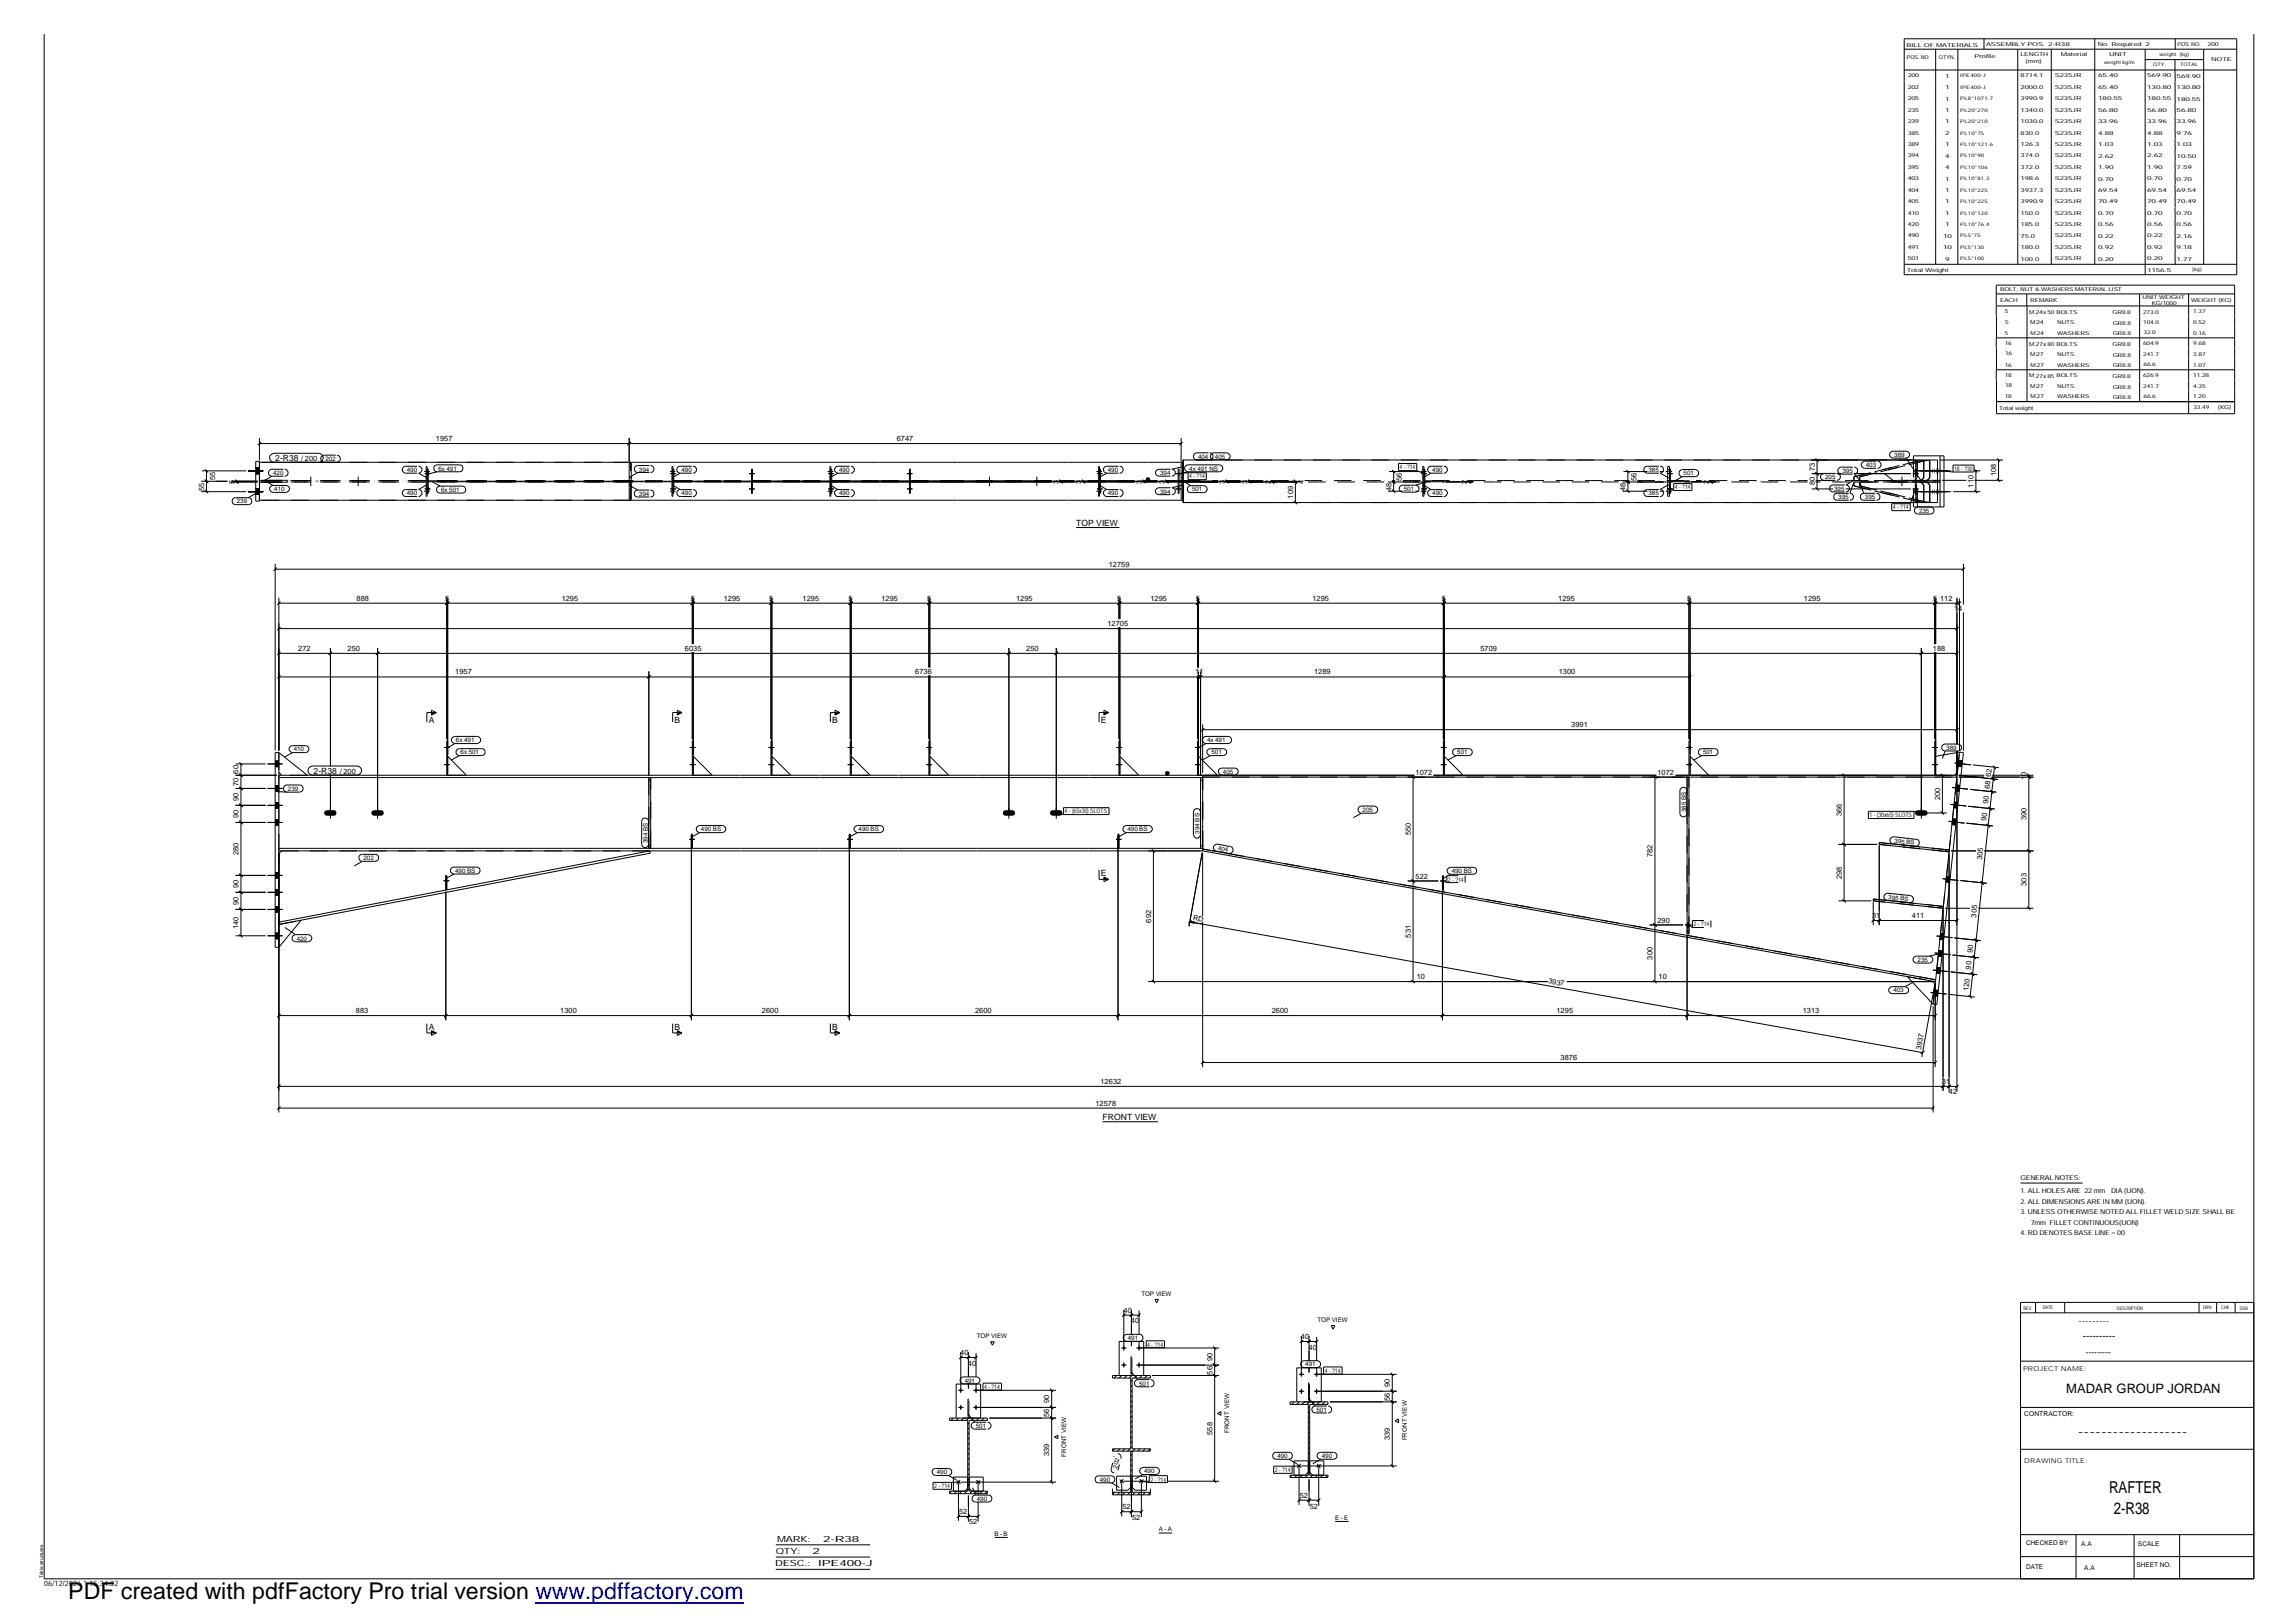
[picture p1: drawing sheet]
<svg xmlns="http://www.w3.org/2000/svg" width="420mm" height="297mm" viewBox="0 0 420 297" stroke-linecap="round" stroke-linejoin="round" font-family="sans-serif">
<defs><g id="words">
<text font-size="4.2" x="12.5" y="292.7">PDF created with pdfFactory Pro trial version www.pdffactory.com</text>
<g font-size="3">
<text x="386.1" y="273.2">RAFTER</text>
<text x="387" y="277.1">2-R38</text>
</g>
<text font-size="2.4" x="378.3" y="255">MADAR GROUP JORDAN</text>
<g font-size="1.7">
<text x="380.5" y="242.4">---------</text>
<text x="381.3" y="245.1">----------</text>
<text x="380.4" y="262.7">-------------------</text>
</g>
<g font-size="1.6">
<text x="50.4" y="84.4">2-R38</text>
<text x="197" y="96.3">TOP VIEW</text>
<text x="78.5" y="132.2">A</text>
<text x="123.5" y="132.2">B</text>
<text x="152.4" y="132.2">B</text>
<text x="201.5" y="132.2">E</text>
<text x="57.4" y="141.6">2-R38</text>
<text x="201.5" y="160.3">E</text>
<text x="78.5" y="188.5">A</text>
<text x="123.5" y="188.5">B</text>
<text x="152.4" y="188.5">B</text>
<text x="201.8" y="205">FRONT VIEW</text>
<text x="141.9" y="286.7">DESC.:</text>
<text x="142" y="284.4">QTY:</text>
<text x="142.3" y="282.2">MARK:</text>
<text x="148.8" y="284.4">2</text>
<text x="149.8" y="286.6">IPE400-J</text>
<text x="150.7" y="282.1">2-R38</text>
</g>
<text font-size="1.5" x="381.9" y="248">---------</text>
<g font-size="1.4">
<text x="79.8" y="80.7">1957</text>
<text x="164.2" y="80.7">6747</text>
<text x="37.4" y="89.8" transform="rotate(-90 37.4 89.8)">55</text>
<text x="39.4" y="87.9" transform="rotate(-90 39.4 87.9)">55</text>
<text x="42.9" y="88.5" transform="rotate(-90 42.9 88.5)">5</text>
<text x="55.2" y="84.4">/ 200</text>
<text x="193.8" y="88.5" transform="rotate(-90 193.8 88.5)">3</text>
<text x="198" y="88.5" transform="rotate(-90 198 88.5)">3</text>
<text x="209" y="88.5" transform="rotate(-90 209 88.5)">3</text>
<text x="213.2" y="88.5" transform="rotate(-90 213.2 88.5)">3</text>
<text x="224.2" y="88.5" transform="rotate(-90 224.2 88.5)">3</text>
<text x="228.4" y="88.5" transform="rotate(-90 228.4 88.5)">3</text>
<text x="232.6" y="88.6" transform="rotate(-90 232.6 88.6)">2</text>
<text x="238.7" y="88.5" transform="rotate(-90 238.7 88.5)">4</text>
<text x="254.7" y="89.8" transform="rotate(-90 254.7 89.8)">48</text>
<text x="256.7" y="88" transform="rotate(-90 256.7 88)">56</text>
<text x="268.6" y="88.6" transform="rotate(-90 268.6 88.6)">2</text>
<text x="297.6" y="89.8" transform="rotate(-90 297.6 89.8)">48</text>
<text x="299.6" y="88" transform="rotate(-90 299.6 88)">56</text>
<text x="312.8" y="88.6" transform="rotate(-90 312.8 88.6)">2</text>
<text x="332.2" y="88.8" transform="rotate(-90 332.2 88.8)">80</text>
<text x="332.2" y="86.2" transform="rotate(-90 332.2 86.2)">73</text>
<text x="361.3" y="89.2" transform="rotate(-90 361.3 89.2)">110</text>
<text x="365.5" y="87.2" transform="rotate(-90 365.5 87.2)">108</text>
<text x="236.7" y="91.3" transform="rotate(-90 236.7 91.3)">109</text>
<text x="203" y="103.7">12759</text>
<text x="65.3" y="109.9">888</text>
<text x="81.5" y="109.9">5</text>
<text x="102.8" y="109.9">1295</text>
<text x="126.4" y="109.9">5</text>
<text x="132.5" y="109.9">1295</text>
<text x="140.8" y="109.9">5</text>
<text x="146.9" y="109.9">1295</text>
<text x="155.4" y="109.9">5</text>
<text x="161.4" y="109.9">1295</text>
<text x="169.8" y="109.9">5</text>
<text x="186" y="109.9">1295</text>
<text x="204.6" y="109.9">5</text>
<text x="210.6" y="109.9">1295</text>
<text x="218.9" y="109.9">5</text>
<text x="240.3" y="109.9">1295</text>
<text x="263.9" y="109.9">5</text>
<text x="285.3" y="109.9">1295</text>
<text x="308.9" y="109.9">5</text>
<text x="330.2" y="109.9">1295</text>
<text x="353.9" y="109.9">5</text>
<text x="355.2" y="109.9">112</text>
<text x="357.8" y="111.9">14</text>
<text x="54.6" y="119.1">272</text>
<text x="63.6" y="119.1">250</text>
<text x="125.4" y="119.1">6035</text>
<text x="187.9" y="119.1">250</text>
<text x="202.7" y="114.6">12705</text>
<text x="271" y="119.1">5709</text>
<text x="353.9" y="119.1">188</text>
<text x="83.4" y="123.4">1957</text>
<text x="167.6" y="123.4">6736</text>
<text x="218.9" y="123.4">11</text>
<text x="240.6" y="123.4">1289</text>
<text x="285.4" y="123.4">1300</text>
<text x="287.7" y="133.1">3991</text>
<text x="43.7" y="143.8" transform="rotate(-90 43.7 143.8)">70</text>
<text x="43.7" y="141.6" transform="rotate(-90 43.7 141.6)">60</text>
<text x="62.2" y="141.6">/ 200</text>
<text x="259.2" y="141.8">1072</text>
<text x="303.4" y="141.8">1072</text>
<text x="364.5" y="142.2" transform="rotate(-84 364.5 142.2)">62</text>
<text x="371" y="142.8" transform="rotate(-90 371 142.8)">10</text>
<text x="43.7" y="149.7" transform="rotate(-90 43.7 149.7)">90</text>
<text x="43.7" y="146.6" transform="rotate(-90 43.7 146.6)">90</text>
<text x="337.2" y="149.4" transform="rotate(-90 337.2 149.4)">366</text>
<text x="355.2" y="146.5" transform="rotate(-90 355.2 146.5)">200</text>
<text x="364" y="147.2" transform="rotate(-84 364 147.2)">90</text>
<text x="364.3" y="144.5" transform="rotate(-84 364.3 144.5)">68</text>
<text x="258.3" y="152.9" transform="rotate(-90 258.3 152.9)">550</text>
<text x="363.6" y="150.3" transform="rotate(-84 363.6 150.3)">90</text>
<text x="371" y="150.1" transform="rotate(-90 371 150.1)">390</text>
<text x="43.7" y="156.5" transform="rotate(-90 43.7 156.5)">280</text>
<text x="259.2" y="160.9">522</text>
<text x="302.6" y="156.9" transform="rotate(-90 302.6 156.9)">782</text>
<text x="337.2" y="160.9" transform="rotate(-90 337.2 160.9)">298</text>
<text x="362.9" y="157.4" transform="rotate(-84 362.9 157.4)">305</text>
<text x="43.7" y="165.6" transform="rotate(-90 43.7 165.6)">90</text>
<text x="43.7" y="162.5" transform="rotate(-90 43.7 162.5)">90</text>
<text x="361.8" y="167.9" transform="rotate(-84 361.8 167.9)">305</text>
<text x="371" y="162.1" transform="rotate(-90 371 162.1)">303</text>
<text x="43.7" y="170" transform="rotate(-90 43.7 170)">140</text>
<text x="210.7" y="168.9" transform="rotate(-90 210.7 168.9)">692</text>
<text x="218.4" y="168.4" transform="rotate(10 218.4 168.4)">RD</text>
<text x="258.3" y="171.6" transform="rotate(-90 258.3 171.6)">531</text>
<text x="303.4" y="168.9">290</text>
<text x="342.7" y="168">31</text>
<text x="350" y="168">411</text>
<text x="259.4" y="179.2">10</text>
<text x="283.4" y="179.9" transform="rotate(10 283.4 179.9)">3937</text>
<text x="302.6" y="175.6" transform="rotate(-90 302.6 175.6)">300</text>
<text x="303.7" y="179.2">10</text>
<text x="360.8" y="177.4" transform="rotate(-84 360.8 177.4)">90</text>
<text x="361.1" y="174.4" transform="rotate(-84 361.1 174.4)">90</text>
<text x="65.2" y="185.4">883</text>
<text x="102.6" y="185.4">1300</text>
<text x="139.5" y="185.4">2600</text>
<text x="178.5" y="185.4">2600</text>
<text x="232.8" y="185.4">2600</text>
<text x="284.9" y="185.4">1295</text>
<text x="330" y="185.4">1313</text>
<text x="360.4" y="181.4" transform="rotate(-84 360.4 181.4)">120</text>
<text x="285.7" y="194">3876</text>
<text x="351.7" y="192.1" transform="rotate(-80 351.7 192.1)">3937</text>
<text x="200.5" y="202.3">12578</text>
<text x="201.5" y="198.4">12632</text>
<text x="355.5" y="198.4">31</text>
<text x="356.8" y="200.3">42</text>
<text x="205.7" y="240.2">40</text>
<text x="207.1" y="242.2">40</text>
<text x="238.2" y="245.1">40</text>
<text x="175.8" y="248">40</text>
<text x="177.2" y="250">40</text>
<text x="222" y="251.6" transform="rotate(-90 222 251.6)">56</text>
<text x="222" y="249" transform="rotate(-90 222 249)">90</text>
<text x="239.6" y="247">40</text>
<text x="192.1" y="256.8" transform="rotate(-90 192.1 256.8)">90</text>
<text x="254.5" y="256.4" transform="rotate(-90 254.5 256.4)">56</text>
<text x="254.5" y="253.9" transform="rotate(-90 254.5 253.9)">90</text>
<text x="192.1" y="259.3" transform="rotate(-90 192.1 259.3)">56</text>
<text x="222" y="262.6" transform="rotate(-90 222 262.6)">558</text>
<text x="254.5" y="263.6" transform="rotate(-90 254.5 263.6)">339</text>
<text x="192.1" y="266.6" transform="rotate(-90 192.1 266.6)">339</text>
<text x="238" y="274.1">52</text>
<text x="175.6" y="277.1">52</text>
<text x="177.4" y="279">52</text>
<text x="205.5" y="276.2">52</text>
<text x="207.3" y="278.2">52</text>
<text x="239.8" y="276.1">52</text>
<text x="8.1" y="290.4">06/12/2026 * 15:34:32</text>
</g>
<g font-size="1.2">
<text x="369.9" y="216">GENERAL NOTES:</text>
<text x="369.9" y="220.3">2. ALL DIMENSIONS ARE IN MM(UON).</text>
<text x="369.9" y="218.4">1. ALL HOLES ARE 22mm</text>
<text x="386.5" y="218.4">DIA (UON).</text>
<text x="369.9" y="222.2">3. UNLESS OTHERWISE NOTED ALL FILLET WELD SIZE SHALL BE</text>
<text x="369.9" y="226">4. RD DENOTES BASE LINE = 00</text>
<text x="371.8" y="224.1">7mm FILLET CONTINUOUS(UON)</text>
<text x="370.4" y="250.9">PROJECT NAME:</text>
<text x="370.6" y="259.1">CONTRACTOR:</text>
<text x="370.6" y="267.7">DRAWING TITLE:</text>
<text x="370.9" y="282.8">CHECKED BY</text>
<text x="370.9" y="287.2">DATE</text>
<text x="381" y="282.9">A.A</text>
<text x="381.6" y="287.3">A.A</text>
<text x="391.1" y="286.7">SHEET NO.</text>
<text x="391.4" y="282.9">SCALE</text>
</g>
<g font-size="1.1">
<text x="219.3" y="84">404</text>
<text x="222.4" y="84">405</text>
<text x="346.8" y="83.6">389</text>
<text x="50" y="87">420</text>
<text x="50.2" y="89.9">410</text>
<text x="59.6" y="84.4">202</text>
<text x="74.5" y="86.4">490</text>
<text x="80.3" y="86.1">6x 491</text>
<text x="117" y="86.3">394</text>
<text x="124.8" y="86.4">490</text>
<text x="153.6" y="86.4">490</text>
<text x="202.8" y="86.4">490</text>
<text x="212.4" y="86.9">394</text>
<text x="217.7" y="87.6">4- ?14</text>
<text x="217.7" y="86.1">4x 491 NS</text>
<text x="218.2" y="89.9">501</text>
<text x="256.2" y="85.9">4- ?14</text>
<text x="257" y="89.9">501</text>
<text x="262.2" y="86.4">490</text>
<text x="301.8" y="86.4">385</text>
<text x="306.6" y="89.6">4- ?14</text>
<text x="308.2" y="87">501</text>
<text x="334.1" y="87.7">205</text>
<text x="335.8" y="89.8">395</text>
<text x="337.3" y="86.6">395</text>
<text x="341.6" y="85.5">403</text>
<text x="357.8" y="86.2">18- ?30</text>
<text x="43.3" y="92.1">239</text>
<text x="74.5" y="90.7">490</text>
<text x="80.8" y="90">6x 501</text>
<text x="117" y="90.7">394</text>
<text x="124.8" y="90.7">490</text>
<text x="153.6" y="90.7">490</text>
<text x="202.8" y="90.7">490</text>
<text x="212.4" y="90.3">394</text>
<text x="262.2" y="90.7">490</text>
<text x="301.8" y="90.7">385</text>
<text x="336.5" y="91.3">395</text>
<text x="341.4" y="91.3">395</text>
<text x="346.5" y="93.2">4- ?14</text>
<text x="351.3" y="93.9">235</text>
<text x="53.8" y="137.5">410</text>
<text x="83.5" y="135.9">6x 491</text>
<text x="221" y="135.9">4x 491</text>
<text x="356.3" y="137.2">389</text>
<text x="84.3" y="138.1">6x 501</text>
<text x="221.8" y="138.1">501</text>
<text x="223.9" y="141.6">405</text>
<text x="266.8" y="138.1">501</text>
<text x="311.8" y="138.1">501</text>
<text x="52.7" y="144.8">239</text>
<text x="194.9" y="148.9">4- (65x30) SLOTS</text>
<text x="249.5" y="148.6">205</text>
<text x="308.7" y="148.7" transform="rotate(-90 308.7 148.7)">385 BS</text>
<text x="342.3" y="149.6">1 - (30x65) SLOTS</text>
<text x="118.6" y="154.3" transform="rotate(-90 118.6 154.3)">394 BS</text>
<text x="128.3" y="152.2">490 BS</text>
<text x="157.2" y="152.2">490 BS</text>
<text x="206.4" y="152.2">490 BS</text>
<text x="219.6" y="152.6" transform="rotate(-90 219.6 152.6)">394 BS</text>
<text x="222.9" y="155.6" transform="rotate(10 222.9 155.6)">404</text>
<text x="346.8" y="154.2" transform="rotate(6 346.8 154.2)">395 BS</text>
<text x="66.5" y="157.4">202</text>
<text x="83.3" y="159.8">490 BS</text>
<text x="265.1" y="161.4">2 - ?14</text>
<text x="265.8" y="159.8">490 BS</text>
<text x="345.7" y="164.6" transform="rotate(6 345.7 164.6)">395 BS</text>
<text x="54.3" y="172.2">420</text>
<text x="310" y="169.5">2 - ?14</text>
<text x="351.1" y="176.1">235</text>
<text x="346.6" y="181.6">403</text>
<text x="209" y="237.1">TOP VIEW</text>
<text x="178.9" y="244.9">TOP VIEW</text>
<text x="206.5" y="245.3">491</text>
<text x="241.2" y="242">TOP VIEW</text>
<text x="210" y="246.5">4- ?14</text>
<text x="239" y="250.1">491</text>
<text x="242.5" y="251.3">4- ?14</text>
<text x="176.6" y="253.1">491</text>
<text x="180.2" y="254.2">4- ?14</text>
<text x="208.5" y="253.6">501</text>
<text x="178.6" y="261.4">501</text>
<text x="225" y="262.3" transform="rotate(-90 225 262.3)">FRONT VIEW</text>
<text x="241" y="258.4">501</text>
<text x="257.6" y="263.6" transform="rotate(-90 257.6 263.6)">FRONT VIEW</text>
<text x="171.5" y="269.8">490</text>
<text x="195.2" y="266.6" transform="rotate(-90 195.2 266.6)">FRONT VIEW</text>
<text x="204.5" y="268.8" transform="rotate(-77 204.5 268.8)">202</text>
<text x="209.5" y="269.6">490</text>
<text x="233.4" y="269.4">2 - ?14</text>
<text x="233.8" y="266.9">490</text>
<text x="242" y="266.9">490</text>
<text x="171" y="272.4">2 - ?14</text>
<text x="178.8" y="274.7">490</text>
<text x="201.3" y="271.2">490</text>
<text x="210.6" y="271.2">2- ?14</text>
<text x="182.1" y="281.1">B - B</text>
<text x="212.1" y="280.3">A - A</text>
<text x="244.4" y="278.2">E - E</text>
</g>
<g font-size="1">
<text x="349" y="8.6">BILL OF MATERIALS</text>
<text x="349.1" y="10.8">POS. NO.</text>
<text x="355" y="10.8">QTYN.</text>
<text x="361.5" y="10.7">Profile</text>
<text x="363.6" y="8.5">ASSEMBLY POS. 2-R38</text>
<text x="369.9" y="10.2">LENGTH</text>
<text x="370.8" y="11.5">(mm)</text>
<text x="377.3" y="10.2">Material</text>
<text x="384" y="8.4">No. Required 2</text>
<text x="386.2" y="10.2">UNIT</text>
<text x="398.7" y="8.4">POS. NO.</text>
<text x="404.1" y="8.4">200</text>
<text x="404.8" y="11.1">NOTE</text>
<text x="349.2" y="14.1">200</text>
<text x="349.2" y="16.2">202</text>
<text x="356.1" y="14.2">1</text>
<text x="356.1" y="16.3">1</text>
<text x="369.9" y="14.2">8714.1</text>
<text x="369.9" y="16.3">2000.0</text>
<text x="376.2" y="14.2">S235JR</text>
<text x="376.2" y="16.2">S235JR</text>
<text x="384.1" y="14.2">65.40</text>
<text x="384.1" y="16.3">65.40</text>
<text x="393.1" y="14.2">569.90</text>
<text x="393.1" y="16.2">130.80</text>
<text x="398.5" y="14.2">569.90</text>
<text x="398.5" y="16.3">130.80</text>
<text x="349.2" y="18.3">205</text>
<text x="349.2" y="20.4">235</text>
<text x="349.2" y="22.5">239</text>
<text x="356.1" y="18.4">1</text>
<text x="356.1" y="20.5">1</text>
<text x="356.1" y="22.6">1</text>
<text x="369.9" y="18.4">3990.9</text>
<text x="369.9" y="20.5">1340.0</text>
<text x="369.9" y="22.5">1030.0</text>
<text x="376.2" y="18.4">S235JR</text>
<text x="376.2" y="20.4">S235JR</text>
<text x="376.2" y="22.5">S235JR</text>
<text x="384.1" y="18.4">180.55</text>
<text x="384.1" y="20.5">56.80</text>
<text x="384.1" y="22.5">33.96</text>
<text x="393.1" y="18.4">180.55</text>
<text x="393.1" y="20.4">56.80</text>
<text x="393.1" y="22.5">33.96</text>
<text x="398.5" y="18.4">180.55</text>
<text x="398.5" y="20.5">56.80</text>
<text x="398.5" y="22.6">33.96</text>
<text x="349.2" y="24.6">385</text>
<text x="349.2" y="26.7">389</text>
<text x="349.2" y="28.8">394</text>
<text x="356.1" y="24.7">2</text>
<text x="356.1" y="26.8">1</text>
<text x="356.1" y="28.9">4</text>
<text x="369.9" y="24.7">830.0</text>
<text x="369.9" y="26.7">126.3</text>
<text x="369.9" y="28.8">374.0</text>
<text x="376.2" y="24.6">S235JR</text>
<text x="376.2" y="26.7">S235JR</text>
<text x="376.2" y="28.8">S235JR</text>
<text x="384.1" y="24.7">4.88</text>
<text x="384.1" y="26.7">1.03</text>
<text x="384.1" y="28.9">2.62</text>
<text x="393.1" y="24.6">4.88</text>
<text x="393.1" y="26.7">1.03</text>
<text x="393.1" y="28.8">2.62</text>
<text x="398.5" y="24.7">9.76</text>
<text x="398.5" y="26.8">1.03</text>
<text x="398.5" y="28.9">10.50</text>
<text x="349.2" y="30.9">395</text>
<text x="349.2" y="33">403</text>
<text x="349.2" y="35.1">404</text>
<text x="356.1" y="31">4</text>
<text x="356.1" y="33">1</text>
<text x="356.1" y="35.2">1</text>
<text x="369.9" y="30.9">372.0</text>
<text x="369.9" y="33">198.6</text>
<text x="369.9" y="35.1">3937.3</text>
<text x="376.2" y="30.9">S235JR</text>
<text x="376.2" y="33">S235JR</text>
<text x="376.2" y="35.1">S235JR</text>
<text x="384.1" y="30.9">1.90</text>
<text x="384.1" y="33">0.70</text>
<text x="384.1" y="35.1">69.54</text>
<text x="393.1" y="30.9">1.90</text>
<text x="393.1" y="33">0.70</text>
<text x="393.1" y="35.1">69.54</text>
<text x="398.5" y="31">7.59</text>
<text x="398.5" y="33">0.70</text>
<text x="398.5" y="35.1">69.54</text>
<text x="349.2" y="37.2">405</text>
<text x="349.2" y="39.3">410</text>
<text x="349.2" y="41.3">420</text>
<text x="356.1" y="37.2">1</text>
<text x="356.1" y="39.4">1</text>
<text x="356.1" y="41.4">1</text>
<text x="369.9" y="37.2">3990.9</text>
<text x="369.9" y="39.3">150.0</text>
<text x="369.9" y="41.4">185.0</text>
<text x="376.2" y="37.2">S235JR</text>
<text x="376.2" y="39.3">S235JR</text>
<text x="376.2" y="41.4">S235JR</text>
<text x="384.1" y="37.2">70.49</text>
<text x="384.1" y="39.3">0.70</text>
<text x="384.1" y="41.4">0.56</text>
<text x="393.1" y="37.2">70.49</text>
<text x="393.1" y="39.3">0.70</text>
<text x="393.1" y="41.4">0.56</text>
<text x="398.5" y="37.2">70.49</text>
<text x="398.5" y="39.3">0.70</text>
<text x="398.5" y="41.4">0.56</text>
<text x="349.2" y="43.5">490</text>
<text x="349.2" y="45.5">491</text>
<text x="349.2" y="47.7">501</text>
<text x="355.7" y="43.5">10</text>
<text x="355.7" y="45.6">10</text>
<text x="356.1" y="47.7">9</text>
<text x="369.9" y="43.5">75.0</text>
<text x="369.9" y="45.6">180.0</text>
<text x="369.9" y="47.7">100.0</text>
<text x="376.2" y="43.5">S235JR</text>
<text x="376.2" y="45.6">S235JR</text>
<text x="376.2" y="47.7">S235JR</text>
<text x="384.1" y="43.5">0.22</text>
<text x="384.1" y="45.6">0.92</text>
<text x="384.1" y="47.7">0.20</text>
<text x="393.1" y="43.5">0.22</text>
<text x="393.1" y="45.6">0.92</text>
<text x="393.1" y="47.7">0.20</text>
<text x="398.5" y="43.5">2.16</text>
<text x="398.5" y="45.6">9.18</text>
<text x="398.5" y="47.7">1.77</text>
<text x="349.1" y="49.8">Total Weight</text>
<text x="366.2" y="53.3">BOLT, NUT &amp; WASHERS MATERIAL LIST</text>
<text x="393.1" y="49.7">1156.5</text>
<text x="366.2" y="55.3">EACH</text>
<text x="367" y="57.3">5</text>
<text x="367.1" y="59.3">5</text>
<text x="371.5" y="57.4">M24x50 BOLTS</text>
<text x="371.6" y="59.3">M24</text>
<text x="371.7" y="55.3">REMARK</text>
<text x="376.6" y="59.3">NUTS</text>
<text x="386.8" y="57.4">GR8.8</text>
<text x="386.8" y="59.4">GR8.8</text>
<text x="392.2" y="54.7">UNIT WEIGHT</text>
<text x="392.3" y="57.4">273.0</text>
<text x="392.4" y="59.3">104.0</text>
<text x="393.9" y="55.8">KG/1000</text>
<text x="401.2" y="55.3">WEIGHT (KG)</text>
<text x="401.5" y="57.3">1.37</text>
<text x="401.5" y="59.3">0.52</text>
<text x="367" y="61.3">5</text>
<text x="367" y="63.2">16</text>
<text x="367.1" y="65.1">16</text>
<text x="371.5" y="63.3">M27x80 BOLTS</text>
<text x="371.6" y="65.1">M27</text>
<text x="371.7" y="61.3">M24</text>
<text x="376.6" y="65.1">NUTS</text>
<text x="376.6" y="61.3">WASHERS</text>
<text x="386.8" y="63.3">GR8.8</text>
<text x="386.8" y="61.4">GR8.8</text>
<text x="386.8" y="65.3">GR8.8</text>
<text x="392.3" y="63.2">604.9</text>
<text x="392.4" y="65.1">241.7</text>
<text x="392.4" y="61.2">32.0</text>
<text x="401.5" y="61.2">0.16</text>
<text x="401.5" y="63.2">9.68</text>
<text x="401.5" y="65.1">3.87</text>
<text x="367" y="67.1">16</text>
<text x="367" y="69">18</text>
<text x="367.1" y="70.9">18</text>
<text x="371.5" y="69.1">M27x85 BOLTS</text>
<text x="371.6" y="71">M27</text>
<text x="371.7" y="67.1">M27</text>
<text x="376.6" y="71">NUTS</text>
<text x="376.6" y="67.1">WASHERS</text>
<text x="386.8" y="69.1">GR8.8</text>
<text x="386.8" y="67.2">GR8.8</text>
<text x="386.8" y="71.1">GR8.8</text>
<text x="392.3" y="69.1">626.9</text>
<text x="392.4" y="70.9">241.7</text>
<text x="392.4" y="67">66.6</text>
<text x="401.5" y="67.1">1.07</text>
<text x="401.5" y="69">11.28</text>
<text x="401.5" y="71">4.35</text>
<text x="366" y="75">Total weight</text>
<text x="367" y="72.9">18</text>
<text x="371.7" y="72.9">M27</text>
<text x="376.6" y="72.9">WASHERS</text>
<text x="386.8" y="73">GR8.8</text>
<text x="392.4" y="72.9">66.6</text>
<text x="401.5" y="72.9">1.20</text>
<text x="401.6" y="74.9">33.49</text>
<text x="406.1" y="74.9">(KG)</text>
</g>
<g font-size=".9">
<text x="385.2" y="11.6">weight kg/m</text>
<text x="395.4" y="10.2">weight (kg)</text>
<text x="358.9" y="14.2">IPE400-J</text>
<text x="358.9" y="16.2">IPE400-J</text>
<text x="394.2" y="12.1">QTY.</text>
<text x="399.1" y="12.1">TOTAL</text>
<text x="358.9" y="18.4">PL8*1071.7</text>
<text x="358.9" y="20.4">PL20*270</text>
<text x="358.9" y="22.5">PL20*210</text>
<text x="358.9" y="24.6">PL10*75</text>
<text x="358.9" y="26.7">PL10*121.6</text>
<text x="358.9" y="28.8">PL10*90</text>
<text x="358.9" y="30.9">PL10*106</text>
<text x="358.9" y="33">PL10*81.3</text>
<text x="358.9" y="35.1">PL10*225</text>
<text x="358.9" y="37.2">PL10*225</text>
<text x="358.9" y="39.3">PL10*120</text>
<text x="358.9" y="41.4">PL10*76.4</text>
<text x="358.9" y="43.5">PL5*75</text>
<text x="358.9" y="45.6">PL5*130</text>
<text x="358.9" y="47.7">PL5*100</text>
<text x="401.4" y="49.6">(kg)</text>
<text x="370.5" y="239.7">REV.</text>
<text x="374" y="239.6">DATE</text>
<text x="387.6" y="239.7">DESCRIPTION</text>
<text x="403.4" y="239.6">DRN</text>
<text x="406.7" y="239.6">CHK</text>
<text x="410" y="239.7">DSN</text>
<text x="7.9" y="288.8" transform="rotate(-90 7.9 288.8)">Tekla structures</text>
</g>
</g></defs>
<g fill="none" stroke="#000" stroke-width=".18">
<path d="M348.6 7.1h60.9v43.2h-60.9zM348.6 9h60.9M348.6 12.8h60.9M354.4 9v39.4M358.4 9v39.4M363.2 7.1v1.9M369.4 9v39.4M375.5 9v39.4M383.5 7.1v41.3M392.7 9v41.3M392.7 10.9h10.7M398.2 10.9v4"/>
<path d="M398.2 14.9v2.1M398.2 17v4.2M398.2 7.1v1.9M403.4 9v39.4M412.6 6.3v282.7h-404.5v-282.7M398.2 21.2v2.1M398.2 23.3v2M398.2 25.4v2.1M398.2 27.5v2M398.2 29.6v2.1M398.2 31.7v4.1M398.2 35.8v2.1"/>
<path d="M398.2 38v2M348.6 48.4h60.9M365.5 57.9v-5.7h43.6v23.5h-43.6v-6.1M365.5 53.8h43.6M365.5 56h43.6M365.5 57.9v3.9M371.1 53.8v2.2M371.1 56v17.5M391.7 53.8v19.7M398.2 40v2.1M398.2 42.1v2.1M398.2 44.2v2.1"/>
<path d="M398.2 46.3v2.1M400.7 53.8v21.9M365.5 73.5h43.6M365.5 63.8v3.9M409.1 61.8h-43.6v1.9M409.1 67.7h-43.6v1.9M36.8 90h8.3M36.8 88.1h4.8M37 86.2h8.1M37.5 89.7l.6 .6M37.5 87.8l.6 .6M37.5 85.9l.6 .6"/>
<path d="M37.8 86.2v3.8M42.3 88.3h4.9M42.3 88.1h4.9M42.7 91.3l.4-.2h2.4a.63 .63 0 0 1 .6 .6 .63 .63 0 0 1-.6 .7h-2.4a.65 .65 0 0 1-.6-.4 .65 .65 0 0 1 .2-.7zM43.1 88l.5 .5M43.1 87.8l.5 .6M43.3 88.1v.2M45.4 86.2h2.8M45.4 90h2.8M46.8 86.7h.7M46.8 89.5h.7M46.8 84.4h.7v7.3h-.7z"/>
<path d="M46.8 85.7h.7M46.8 90.5h.7M46.9 90.2l-1.4 .9M47.5 91.6h169.1M47.5 84.6h169.1M47.5 80.2v4.1M47.5 87.9h5.2v.4h-5.2M47.5 81.2h168.7M47.8 80.9l-.6 .6M48.6 88l1.4 .8M49.6 89l.4-.2h2.4a.63 .63 0 0 1 .6 .7 .63 .63 0 0 1-.6 .6h-2.4a.63 .63 0 0 1-.6-.4 .63 .63 0 0 1 .2-.7zM50.2 84.6a.83 .83 0 0 1-.8-.8 .83 .83 0 0 1 .8-.8h8.2a.83 .83 0 0 1 .8 .8 .83 .83 0 0 1-.8 .8"/>
<path d="M77.8 86.7h1M77.8 89.5h1M78.2 86.5h.2M78.2 86.9h.2M78.2 89.2h.2M78.2 89.7h.2M78.2 85.8h.2v4.5h-.2zM78.4 88h3.4v.2h-3.4M79.1 88.1l1.5 .9M79.6 85.2l.5-.1h4a.64 .64 0 0 1 .7 .6 .64 .64 0 0 1-.7 .6h-4a.65 .65 0 0 1-.6-.3 .65 .65 0 0 1 .1-.8zM80.1 86.3l-1.8 .5M80.1 89.1l.5-.1h4a.63 .63 0 0 1 .7 .6 .63 .63 0 0 1-.7 .6h-4a.65 .65 0 0 1-.6-.4 .65 .65 0 0 1 .1-.7z"/>
<path d="M82.2 88.2h151.6M82.2 88.1h149.1M115.2 80.2v4.3M115.5 80.9l-.6 .6M122.7 86.7h1.1M122.7 89.5h1.1M123.2 86.5h.2M123.2 86.9h.2M123.2 89.2h.2M123.2 89.7h.2M123.2 85.8h.2v4.5h-.2zM123.4 88h3.4v.2"/>
<path d="M137.1 86.7h1.1M137.1 89.5h1.1M137.6 86.5h.2M137.6 86.9h.2M137.6 89.2h.2M137.6 89.7h.2M137.6 85.8h.2v4.5h-.2zM137.8 88h3.4v.2M151.6 86.7h1.1M151.6 89.5h1.1M152.1 86.5h.2M152.1 86.9h.2"/>
<path d="M152.1 89.2h.2M152.1 89.7h.2M152.1 85.8h.2v4.5h-.2zM152.3 88h3.4v.2M166 86.7h1M166 89.5h1M166.5 86.5h.2M166.5 86.9h.2M166.5 89.2h.2M166.5 89.7h.2M166.5 85.8h.2v4.5h-.2zM166.7 88h3.4v.2"/>
<path d="M193.9 87.9l.6 .6M193.9 87.8l.6 .6M194.2 88.1v.1M197 96.5h7.9M198.1 87.9l.6 .6M198.1 87.8l.6 .6M198.4 88.1v.1M200.8 86.7h1M200.8 89.5h1M201.3 86.5h.2M201.3 86.9h.2M201.3 89.2h.2"/>
<path d="M201.3 89.7h.2M201.3 85.8h.2v4.5h-.2zM201.5 88h3.4v.2M209.2 87.9l.6 .6M209.2 87.8l.6 .6M209.5 88.1v.1M209.9 87.6h.5l-.3 .5zM213.3 87.9l.6 .6M213.3 87.8l.6 .6M213.6 88.1v.1M215.2 86.7h1M215.2 89.5h1"/>
<path d="M215.7 86.5h.2M215.7 86.9h.2M215.7 89.2h.2M215.7 89.7h.2M215.7 85.8h.2v4.5h-.2zM215.9 88h3.4v.2M216.2 80.2v4.3M216.5 80.9l-.6 .6M216.6 88.2v3.8h138.1v-3.7M216.6 88l1.4 .9M217 88.2h6M217.1 85.2l.4-.1h5.7a.64 .64 0 0 1 .7 .6 .64 .64 0 0 1-.7 .6h-5.7a.63 .63 0 0 1-.6-.4 .63 .63 0 0 1 .2-.7z"/>
<path d="M217.5 86.5h3.4v1.3h-3.4zM217.5 86.5l-1.8 .2M217.5 86.3l-1.8 .5M217.6 89.1l.4-.2h2.3a.64 .64 0 0 1 .7 .6 .64 .64 0 0 1-.7 .7h-2.3a.65 .65 0 0 1-.6-.4 .65 .65 0 0 1 .2-.7zM221.8 83.1l.4-.2h2.4a.64 .64 0 0 1 .6 .6 .64 .64 0 0 1-.6 .6h-2.4a.6 .6 0 0 1-.6-.3 .6 .6 0 0 1 .2-.7zM224.4 87.9l.6 .6M224.4 87.8l.6 .6M224.4 88.2h2.7M224.7 88.1v.1M228.6 87.9l.5 .6M228.6 87.8l.5 .6M228.6 88.2h9.5"/>
<path d="M228.8 88.1v.1M232.7 88.1h5.4M232.7 88l.6 .5M232.7 87.9l.6 .6M233 88.2h.1M236.9 91.7l.5 .6M236.9 87.8l.5 .6M237.2 88.1v3.9M237.4 88.5l-.5-.5 .5 .5M254.1 88.2h5.7M254.1 89.9h2.7M254.3 86.3h5.5"/>
<path d="M254.8 89.6l.6 .6M254.8 88l.6 .5M254.8 86l.6 .6M255.1 86.3v3.6M256 84.8h3.4v1.3h-3.4zM256.4 89l.4-.2h2.4a.64 .64 0 0 1 .6 .6 .64 .64 0 0 1-.6 .7h-2.4a.63 .63 0 0 1-.6-.4 .63 .63 0 0 1 .2-.7zM259.1 89.9h.7M259.4 86.1l1.3 .6M260.2 86.7h1M260.2 89.5h1M260.7 86.5h.2M260.7 86.9h.2"/>
<path d="M260.7 89.2h.2M260.7 89.7h.2M260.7 85.8h.2v4.5h-.2zM260.9 88h3.4v.2h-3.4M261.5 88l-2.3 .8M264.7 88.2h5.1M268.7 88l.6 .5M268.7 87.9l.6 .6M269 88.2h.1M297.1 88.2h7.5M297.1 89.9h4.5M297.2 86.3h4.4"/>
<path d="M297.7 89.6l.6 .6M297.7 88l.6 .5M297.7 86l.6 .6M298 86.3v3.6M303.9 89.9h.7M303.9 86.3h.7M305.2 86.7h1M305.2 89.5h1M305.6 86.5h.2M305.6 86.9h.2M305.6 89.2h.2M305.6 89.7h.2"/>
<path d="M305.6 85.8h.2v4.5h-.2zM305.7 89.5l.7 .3M305.8 88h3.5v.2h-3.5M306.4 88.5h3.4v1.3h-3.4zM307.6 86.1l.4-.2h2.3a.66 .66 0 0 1 .7 .7 .66 .66 0 0 1-.7 .6h-2.3a.66 .66 0 0 1-.6-.4 .66 .66 0 0 1 .2-.7zM308 87.2l-1.5 .8M309.6 88.2h4.5M313 88l.6 .5M313 87.9l.6 .6M313.3 88.2h.1M331.7 86.7h2.3M331.7 89.5h3.9"/>
<path d="M332.4 86.4l.6 .6M332.4 83.9l.6 .6M332.4 89.2l.6 .6M332.7 84.2v5.3M336.3 86.7h.8M337.9 89.5h11.9M339.4 86.7h10.4M346.2 82.7l.4-.1h2.4a.63 .63 0 0 1 .6 .6 .63 .63 0 0 1-.6 .6h-2.4a.63 .63 0 0 1-.6-.4 .63 .63 0 0 1 .2-.7zM346.3 92.2h3.4v1.3h-3.4zM349 83.8l2.7 4.2M350.2 86.7h1M350.2 89.5h1"/>
<path d="M350.3 84.2v-.8h5.6v9.4h-5.6v-.8M350.6 86.5h.2M350.6 86.9h.2M350.6 89.2h.2M350.6 89.7h.2M350.6 85.8h.2v4.5h-.2zM350.7 89.5l-1 2.7M350.8 88.3h4.4M350.8 87.9h4.4M351.1 92.8a.66 .66 0 0 0-.6 .6 .66 .66 0 0 0 .6 .7h2.3a.66 .66 0 0 0 .7-.7 .66 .66 0 0 0-.7-.6M353.2 86.2h4M353.2 90h4"/>
<path d="M354.7 87.9v-3.7h-138.1v3.8M355 84.2h11.7M355.2 83.4v9.4M355.5 87.9h4.5M355.8 86.2l1.7 .2M357.5 85.1h3.9v1.3h-3.9zM357.6 90h4.9M361.4 86.2h1.1M361.4 87.9h5.3M361.4 89.7l.6 .6M361.4 85.9l.6 .6M361.7 86.2v3.8"/>
<path d="M365.6 87.6l.6 .6M365.6 83.9l.6 .6M365.9 84.2v3.7M50.4 103.2v34.2M50.4 104.2h309.1M50.7 103.9l-.6 .6M51.1 109.4v28M51.1 119.6h307.2M51.1 110.4h307.6M51.1 115h307.2M51.4 114.8l-.6 .5M51.4 119.3l-.6 .6"/>
<path d="M51.4 110.1l-.6 .6M60.5 118.6v21.6M60.7 119.3l-.5 .6M69.1 118.6v31.2M69.4 119.3l-.6 .6M81.8 109.4v25.9M82 109.4v32.5M82.1 110.1l-.6 .6M82.3 110.1l-.6 .6M126.7 109.4v8.5M126.7 119.3v16M126.9 109.4v8.5"/>
<path d="M126.9 119.3v22.6M127 110.1l-.6 .6M127.2 110.1l-.5 .6 .5-.6M141.1 109.4v25.9M141.3 109.4v32.5M141.4 110.1l-.6 .6M141.6 110.1l-.6 .6M155.7 109.4v25.9M155.8 109.4v32.5M156 110.1l-.6 .6M156.1 110.1l-.6 .6M170.1 109.4v12.8"/>
<path d="M170.2 109.4v12.8M170.3 110.1l-.5 .6M170.5 110.1l-.6 .6M184.7 118.6v31.2M185 119.3l-.6 .6M193.4 118.6v31.2M193.7 119.3l-.6 .6M204.9 109.4v3.9M204.9 114.8v20.5M205 109.4v3.9M205 114.8v27.1M205.1 110.1l-.5 .6"/>
<path d="M205.3 110.1l-.6 .6M219.2 109.4v12.8M219.4 109.4v12.8M219.5 110.1l-.6 .6M219.7 110.1l-.6 .6M264.2 109.4v25.9M264.4 109.4v32.5M264.5 110.1l-.6 .6M264.7 110.1l-.6 .6M309.2 109.4v25.9M309.4 109.4v32.5M309.5 110.1l-.6 .6 .6-.6"/>
<path d="M309.7 110.1l-.6 .6 .6-.6M351.7 118.6v31.2M352 119.3l-.5 .6M354.2 109.4v8.5M354.2 119.3v16M354.4 109.4v8.5M354.4 119.3v22.6M354.5 110.1l-.6 .6M354.7 110.1l-.6 .6M358.3 109.4v26.8M358.6 114.8l-.6 .5M358.6 119.3l-.6 .6"/>
<path d="M358.6 110.1l-.6 .6M358.7 109.5v27.8M359 110.1l-.5 .6M359.5 103.2v7.4M359.5 112.1v25.3M359.7 103.9l-.5 .6M43.1 139.8h5.5M43.8 139.5l.6 .6M44.1 139.8v31.5M49 139.8h2.7M50.4 139.3h.7M51.1 137.7h-.7v35.7h.7l4-5"/>
<path d="M51.1 137.7v65.9M51.1 137.7l5.2 4.2M51.1 123.9h258.3M51.4 123.6l-.6 .5M53.1 136.6l.5-.1h2.3a.64 .64 0 0 1 .7 .6 .64 .64 0 0 1-.7 .6h-2.3a.63 .63 0 0 1-.6-.4 .63 .63 0 0 1 .1-.7zM53.6 137.7l-1.5 .8M79 130l.9 .4-.9 .5zM79.9 130.4h-1.8v1.8M81.3 139.9h1M81.3 136.8h1M81.8 139.7h.2M81.8 136.6h.2"/>
<path d="M81.8 137.1h.2M82 135.6h-.2v6.3M82 138.4l3.4 3.5M82.8 135l.5-.2h4.1a.66 .66 0 0 1 .6 .6 .66 .66 0 0 1-.6 .7h-4.1a.63 .63 0 0 1-.6-.4 .63 .63 0 0 1 .1-.7zM83.3 136.1l-1.5 .8M83.7 137.2l.4-.2h4.1a.64 .64 0 0 1 .6 .7 .64 .64 0 0 1-.6 .6h-4.1a.65 .65 0 0 1-.6-.4 .65 .65 0 0 1 .2-.7zM84.1 138.3l-1.5 .8M118.8 122.9v19.1M119.1 123.6l-.6 .5M124 130l.8 .4-.8 .5zM124.8 130.4h-1.7v1.8M126.3 139.9h1"/>
<path d="M126.3 136.8h1M126.7 139.7h.2M126.7 136.6h.2M126.7 137.1h.2M126.9 135.6h-.2v6.3M126.9 138.4l3.5 3.5M140.7 139.9h1M140.7 136.8h1M141.1 139.7h.2M141.1 136.6h.2M141.1 137.1h.2M141.3 135.6h-.2v6.3"/>
<path d="M141.3 138.4l3.5 3.5M152.9 130l.9 .4-.9 .5zM153.8 130.4h-1.8v1.8M155.2 139.9h1M155.2 136.8h1M155.7 139.7h.1M155.7 136.6h.1M155.7 137.1h.1M155.8 135.6h-.1v6.3M155.8 138.4l3.5 3.5M169.6 139.9h1M169.6 136.8h1"/>
<path d="M170.1 123.6v11.7M170.1 139.7h.1M170.1 136.6h.1M170.1 137.1h.1M170.2 135.6h-.1v6.3M170.2 138.4l3.5 3.5M170.2 123.6v18.3M202.1 130l.8 .4-.8 .5zM202.9 130.4h-1.7v1.8M204.4 139.9h1M204.4 136.8h1M204.9 139.7h.1"/>
<path d="M204.9 136.6h.1M204.9 137.1h.1M205 135.6h-.1v6.3M205 138.4l3.5 3.5M218.8 139.9h1M218.8 136.8h1M219.2 123.6v11.7M219.2 139.7h.2M219.2 136.6h.2M219.2 137.1h.2M219.4 135.6h-.2v6.3M219.4 138.4l3.5 3.5"/>
<path d="M219.4 122.9v19M219.7 123.6l-.6 .5 .6-.5M219.8 122.9v19.1M220.1 123.6l-.6 .5M220.2 132.6v8.9M220.2 133.5h138.1M220.3 135l.5-.2h4a.66 .66 0 0 1 .7 .6 .66 .66 0 0 1-.7 .7h-4a.66 .66 0 0 1-.6-.4 .66 .66 0 0 1 .1-.7zM220.5 133.3l-.6 .5M220.8 136.1l-1.5 .8M221.1 137.2l.5-.2h2.3a.64 .64 0 0 1 .7 .7 .64 .64 0 0 1-.7 .6h-2.3a.63 .63 0 0 1-.6-.4 .63 .63 0 0 1 .1-.7zM221.6 138.3l-1.5 .8M263.8 139.9h1"/>
<path d="M263.8 136.8h1M264.2 139.7h.2M264.2 136.6h.2M264.2 137.1h.2M264.4 135.6h-.2v6.3M264.4 138.4l3.5 3.5M264.7 123.6l-.6 .5M266.1 137.2l.5-.2h2.3a.64 .64 0 0 1 .6 .7 .64 .64 0 0 1-.6 .6h-2.3a.65 .65 0 0 1-.6-.4 .65 .65 0 0 1 .1-.7zM266.6 138.3l-1.5 .8M308.7 139.9h1.1M308.7 136.8h1.1M309.2 139.7h.2"/>
<path d="M309.2 136.6h.2M309.2 137.1h.2M309.4 135.6h-.2v6.3M309.4 138.4l3.4 3.5M309.7 123.6l-.6 .5M311.1 137.2l.5-.2h2.3a.64 .64 0 0 1 .6 .7 .64 .64 0 0 1-.6 .6h-2.3a.65 .65 0 0 1-.6-.4 .65 .65 0 0 1 .1-.7zM311.6 138.3l-1.5 .8M353.7 139.9h1.1M353.7 136.8h1.1M354.2 139.7h.2M354.2 136.6h.2M354.2 137.1h.2"/>
<path d="M354.4 135.6h-.2v6.3M355.5 136.6l.6-.4h2.4a.64 .64 0 0 1 .6 .6 .64 .64 0 0 1-.6 .6h-2.4a.65 .65 0 0 1-.6-.8zM356.1 137.4l-.5 1.4M357.8 139.6l3 .4M358.3 137.4v4.8h-138.1M358.6 133.3l-.6 .5M358.6 139.2l.7 .1M358.7 137.7l-4.3 .7M358.7 137.7l-4.8 46.1M358.7 137.7h.8l-4.9 46.1h-.7M361.1 140l4.8 .5M43.1 144.3h5.5"/>
<path d="M43.1 147.4h5.5M43.1 150.5h5.5M43.1 141.9h7.6M43.8 144l.6 .6M43.8 141.6l.6 .6-.5-.6M43.8 159.9l.6 .6M43.8 150.2l.6 .6M43.8 147.1l.6 .6M49 144.3h2.7M49 147.4h2.7M49 150.5h2.7M50.4 140.3h.7"/>
<path d="M50.4 144.8h.7M50.4 143.8h.7M50.4 147.9h.7M50.4 146.9h.7M50.4 151h.7M50.4 150h.7M50.4 159.7h.7M50.5 144.9l2 .1M51.1 141.3l.5 .6M51.1 141.9h207.9M51.1 155.7h169.1M51.1 142.3h169.1"/>
<path d="M51.1 155.3h169.1M51.6 155.7l-.5 .5M52.1 143.9l.4-.2h2.4a.66 .66 0 0 1 .6 .6 .66 .66 0 0 1-.6 .7h-2.4a.66 .66 0 0 1-.5-.4 .66 .66 0 0 1 .1-.7zM56.6 140.4l.6-.2h8.2a.83 .83 0 0 1 .8 .8 .83 .83 0 0 1-.8 .8h-8.2a.8 .8 0 0 1-.8-.5 .8 .8 0 0 1 .2-.9zM59.4 148.8h2.1M60.5 141.8v8M65.9 156.5l.4-.1h2.4a.64 .64 0 0 1 .6 .6 .64 .64 0 0 1-.6 .6h-2.4a.65 .65 0 0 1-.6-.4 .65 .65 0 0 1 .2-.7zM66.3 157.6l-1.4 .9M68.1 148.8h2M81.8 140.2h.2M82.7 158.9l.4-.2h4.1a.64 .64 0 0 1 .7 .6 .64 .64 0 0 1-.7 .7h-4.1a.63 .63 0 0 1-.6-.4 .63 .63 0 0 1 .2-.7zM83.1 160l-1.4 .8"/>
<path d="M117.6 149.9a.66 .66 0 0 1 .7-.1 .66 .66 0 0 1 .4 .6v4.1a.64 .64 0 0 1-.6 .6 .64 .64 0 0 1-.6-.6v-4.1zM118.8 142.3v13M119.1 142.3v13M126.2 153.6h1M126.6 154h.1M126.6 153.3h.1M126.7 155.3v-2.6h-.1v34M126.7 140.2h.2M127.6 151.3l.5-.2h4.1a.66 .66 0 0 1 .7 .6 .66 .66 0 0 1-.7 .7h-4.1a.66 .66 0 0 1-.6-.4 .66 .66 0 0 1 .1-.7zM128.1 152.4l-1.5 .8M141.1 140.2h.2M155.1 153.6h1"/>
<path d="M155.5 154h.2M155.5 153.3h.2M155.7 155.3v-2.6h-.2v34M155.7 140.2h.1M156.5 151.3l.5-.2h4.1a.66 .66 0 0 1 .7 .6 .66 .66 0 0 1-.7 .7h-4.1a.63 .63 0 0 1-.6-.4 .63 .63 0 0 1 .1-.7zM157 152.4l-1.5 .8M170.1 140.2h.1M183.7 148.8h2.1M192.3 148.8h2.1M193.4 148.8l1.3 .3M194.7 147.8h8.3v1.3h-8.3zM201.2 159.2v1.7h1.7"/>
<path d="M204.3 153.6h1M204.7 154h.2M204.7 153.3h.2M204.9 155.3v-2.6h-.2v34M204.9 140.2h.1M205.7 151.3l.5-.2h4.1a.66 .66 0 0 1 .7 .6 .66 .66 0 0 1-.7 .7h-4.1a.66 .66 0 0 1-.6-.4 .66 .66 0 0 1 .1-.7zM206.2 152.4l-1.5 .8M210.9 155.4l.6 .6M211.2 155.7v23.9M213.4 141.4h.6l-.3 .5zM219.2 140.2h.2M219.8 148.6a.66 .66 0 0 0-.7-.6 .66 .66 0 0 0-.6 .6v4.2a.66 .66 0 0 0 .6 .6 .66 .66 0 0 0 .7-.6"/>
<path d="M219.8 142.3v13M220.1 156.1l-2.4 13.4M220.2 141.9v13.8M220.2 156.1v11.5M220.2 155.3v.1M220.2 155.4v.3M220.2 155.4l134.2 23.9-.1 .3-134.1-23.9M222.2 154.8l.5-.3h.2l2.3 .4a.64 .64 0 0 1 .6 .8 .64 .64 0 0 1-.8 .5l-2.3-.4a.65 .65 0 0 1-.5-1zM223.3 140.7l.4-.1h2.4a.63 .63 0 0 1 .6 .6 .63 .63 0 0 1-.6 .6h-2.4a.63 .63 0 0 1-.6-.4 .63 .63 0 0 1 .2-.7zM248.8 147.7l.5-.2h2.3a.66 .66 0 0 1 .6 .7 .66 .66 0 0 1-.6 .6h-2.3a.66 .66 0 0 1-.6-.4 .66 .66 0 0 1 .1-.7zM249.3 148.8l-1.5 .8M258.4 141.9l.6 .6"/>
<path d="M258.7 142.2v37.4M262.4 141.9h40.8M264.2 140.2h.2M265.1 158.9l.5-.2h4.1a.64 .64 0 0 1 .6 .7 .64 .64 0 0 1-.6 .6h-4.1a.6 .6 0 0 1-.6-.4 .6 .6 0 0 1 .1-.7zM302.7 141.9l.6 .6M303 142.2v37.4M306.7 141.9h51.6M307.8 144.3a.62 .62 0 0 1 .6-.2 .62 .62 0 0 1 .4 .6v4.2a.64 .64 0 0 1-.6 .6 .64 .64 0 0 1-.6-.6v-4.2zM308.9 142.2v28.7h.3v-28.7M309.2 140.2h.2M336.6 154.5h7.1M337.3 154.2l.6 .6"/>
<path d="M337.3 141.6l.6 .6M337.6 141.9v23M342.1 148.5h8.3v1.3h-8.3zM344 154.7v14.6M346.2 153.3l.5-.2 4.1 .5a.64 .64 0 0 1 .6 .7 .64 .64 0 0 1-.7 .6l-4.2-.5a.62 .62 0 0 1-.5-.4 .62 .62 0 0 1 .2-.7zM350.4 148.5l1.3 .3M350.7 148.8h5.7M354.2 140.2h.2M355.3 148.5l.6 .6M355.3 141.6l.6 .6M355.6 141.9v6.9M356.2 155.5v.3"/>
<path d="M356.7 150.3l3 .4M356.8 156.2v43.6M356.9 155.6l-12.9-1.4v.3l12.8 1.4M357.1 147.2l2.9 .3M357.2 155.7h4.6M357.3 150.9l.8 .1M357.4 144.1l2.9 .3M357.5 149.9h.6M357.7 147.8l.7 .1M357.8 146.8h.7M358 144.7l.7 .1M358.1 143.7h.7"/>
<path d="M358.3 142.6v57.2M358.4 141.3l-.6 .6M358.5 140.2l.7 .1M358.6 142.2h4.6M360 150.7l4.8 .5M360.3 147.6l4.9 .5M360.7 144.5l4.8 .5M363.3 141.9h-4.7l7.1 .7M363.3 155.7h9M363.7 150.8l.6 .6M364.1 147.7l.5 .6M364.4 144.6l.5 .6-.5-.6"/>
<path d="M364.6 142.2l.6 .7-.5-.6M364.7 142.2h7.6M364.7 141.9h7.6M364.9 140.1l.5 .6M365.1 140.4l-4.4 42M371.1 155.4l.6 .6M371.1 141.9l.6 .6M371.1 141.6l.6 .6M371.4 141.9v24.3M43.1 160.2h5.5M43.1 163.3h5.5M43.1 166.4h5.5"/>
<path d="M43.1 171.3h5.5M43.8 171l.6 .6M43.8 166.1l.6 .6M43.8 163.1l.6 .5M49 160.2h2.7M49 163.3h2.7M49 166.4h2.7M49 171.3h2.7M50.4 160.7h.7M50.4 163.9h.7M50.4 162.8h.7M50.4 166.9h.7"/>
<path d="M50.4 165.9h.7M50.4 171.8h.7M50.4 170.8h.7M51.1 168.8l67.9-13.1v.5l-67.9 13M52.2 169.7l1.9 1.4M53.6 171.3l.5-.2h2.3a.66 .66 0 0 1 .7 .6 .66 .66 0 0 1-.7 .7h-2.3a.66 .66 0 0 1-.6-.4 .66 .66 0 0 1 .1-.7zM81.2 161.2h1.1M81.6 160.3h.2v2.5h-.2zM81.6 163.2v23.5M81.6 161.5h.2M81.6 160.9h.2M202.1 160.5l.8 .4-.8 .5z"/>
<path d="M210.2 179.6h73.1M210.9 179.4l.6 .5M217.8 168.7l134.2 23.9M217.8 168.7l.9 .3M217.8 168.7l2.5 .4M218.2 168.5l-.7 .4M218.7 168.7h-.9M220.2 168.7v26.6M257.7 161.2h5.6M258.4 179.4l.6 .5M258.4 161l.6 .5M263.7 161.2h1"/>
<path d="M264.1 160.3h.1v2.6h-.1zM264.1 163.3v23.4M264.1 161.6h.1M264.1 160.9h.1M264.9 160.4l-.8 .5M265.6 160l-.5 .3M286.9 179.6h67M302 169.3h6.1M302.7 179.4l.6 .5M302.7 169l.6 .6M308.5 169.3h1.2M308.9 171.3v15.4"/>
<path d="M308.9 169.6h.3M308.9 168.9h.3M336.6 164.9h6M337.3 164.6l.6 .6M342.9 168.5h15.4M342.9 165v4.3M343.2 168.2l-.6 .6M344.3 168.2l-.6 .6M345.1 163.6l.5-.1 4.1 .4a.66 .66 0 0 1 .6 .7 .66 .66 0 0 1-.7 .6l-4.1-.5a.61 .61 0 0 1-.6-.4 .61 .61 0 0 1 .2-.7zM349.2 178.8l4.7 5M350.2 179.8l-1.4 .8M350.4 175.2l.5-.2h2.3a.64 .64 0 0 1 .7 .6 .64 .64 0 0 1-.7 .7h-2.3a.63 .63 0 0 1-.6-.4 .63 .63 0 0 1 .1-.7z"/>
<path d="M353.8 179.6l.5 .6M353.9 177.5l2.9 .3M354.2 174.4l2.9 .3M354.2 180l-2.4 13.4M354.3 180v15.3M354.5 178.1l.7 .1M354.5 171.3l3 .3M354.6 177.1l.7 .1M354.8 175l.7 .1M354.9 174l.7 .1M355 174.6l-1.8 .4M355.1 165.8l-.1 .3"/>
<path d="M355.1 171.9l.7 .1M355.3 170.9h.6M355.6 160.8l3 .3M355.7 166.6v33M355.8 165.9l-12.8-1.4-.1 .4 12.8 1.3M356.1 166.2h4.6M356.2 161.4l.8 .1M356.4 160.4h.6M357.1 177.9l4.8 .5M357.5 174.8l4.8 .5M357.8 171.6l4.8 .6M358.6 168.2l-.6 .6"/>
<path d="M358.9 161.1l4.8 .6M360.8 178l.6 .6M361.2 174.9l.5 .6M361.5 171.8l.5 .6M362.2 166.2h10.1M362.6 161.3l.5 .6M371.1 165.9l.6 .6M51.1 198.8h307.2M51.1 185.9h303.2M51.4 198.5l-.6 .6M51.4 185.6l-.6 .6M78.1 187.4v1.6h1.8"/>
<path d="M79 188.6l.9 .4-.9 .5zM81.9 185.6l-.6 .6M123.1 187.4v1.6h1.7M124 188.6l.8 .4-.8 .5zM126.9 185.6l-.6 .6M152 187.4v1.6h1.8M152.9 188.6l.9 .4-.9 .5zM155.8 185.6l-.6 .6M205 185.6l-.6 .6M220.2 194.5h134.1M220.5 194.2l-.6 .6M264.4 185.6l-.6 .6"/>
<path d="M309.2 185.6l-.6 .6M346.2 180.6h2.6a.64 .64 0 0 1 .6 .6 .64 .64 0 0 1-.6 .6h-2.4a.64 .64 0 0 1-.6-.5 .64 .64 0 0 1 .4-.7zM352.3 192.4l-.7 .5M353.4 181.6l3 .3M353.9 184.1v19.5M354 182.2l.8 .1M354.2 181.2l.6 .1M354.6 194.2l-.6 .6M354.6 185.6l-.6 .6M356 198.5l-.6 .6M356.7 182l4.8 .5M357.1 198.5l-.6 .6"/>
<path d="M358.6 198.5l-.6 .6M360.4 182.1l.6 .6M51.1 202.8h302.8M51.4 202.5l-.6 .6M201.8 205.3h10.2M354.2 202.5l-.6 .6M369.9 216.5h11.4M205.7 239.7v7.5M207.1 239.7v4.5M208.5 239.8v4.4M211.5 237.8h.6l-.3 .6zM372.7 238.4v1.9"/>
<path d="M378 238.4v1.9M402.6 238.4v1.9M405.8 238.4v1.9M409.2 238.4v1.9M412.6 238.4h-42.7v50.6M173.8 259.5h7v.5h-3.4v12.9h3.4v.5h-7v-.5h3.4v-12.9h-3.4zM174.5 259.5l-.4 .5M175 259.5v-6.2h4.5v6.2M175.4 257.6h1M175.4 254.5h1M175.5 259.5l-.5 .5M175.9 247.5v7.5"/>
<path d="M175.9 257.1v.9M175.9 248.4h2.8M176 252.2l.4-.2h2.4a.63 .63 0 0 1 .6 .6 .63 .63 0 0 1-.6 .7h-2.4a.63 .63 0 0 1-.6-.4 .63 .63 0 0 1 .2-.7zM176.2 248.1l-.6 .6M176.4 259.5l-.4 .5M177.3 247.5v4.5M177.3 253.2v.9M177.4 259.5l-.5 .5M177.6 248.1l-.6 .6M178.2 257.6h15.1M178.2 254.5h15.1M178.3 259.5l-.5 .5"/>
<path d="M178.7 247.6v4.4M178.7 253.2v1.8M178.7 257.1v.9M178.9 248.1l-.5 .6M179.2 259.5l-.4 .5M180.2 259.5l-.5 .5M180.8 259.9l-.2 .1M181.1 259.5h12.2M181.4 245.6h.6l-.3 .6zM183.3 254.4v-1.3h-3.3v1.3l-1.3 .1M192.2 259.2l.6 .6-.6-.5M192.2 257.3l.6 .6"/>
<path d="M192.2 254.2l.6 .5M192.5 254.5v16.8M203.7 251.7h6.9v.5h-3.3v13h3.3v.4h-6.9v-.4h3.3v-13h-3.3zM204.4 251.7l-.4 .5M204.9 251.7v-6.2h4.5v6.2M205.3 249.8h.9M205.3 246.7h.9M205.4 251.7l-.5 .5M205.7 249.3v1M205.7 240.7h2.8M205.8 244.4l.5-.2h2.3a.63 .63 0 0 1 .7 .6 .63 .63 0 0 1-.7 .7h-2.3a.62 .62 0 0 1-.6-.4 .62 .62 0 0 1 .1-.7zM206 240.4l-.6 .6"/>
<path d="M206.3 251.7l-.5 .5M207.1 245.5v.9M207.2 251.7l-.4 .5M207.3 259.2l-.3 .2M207.3 258.2l-.3 .3M207.3 257.3l-.3 .3M207.3 256.4l-.3 .3M207.3 255.4l-.3 .3M207.3 254.5l-.3 .2M207.3 253.6l-.3 .2M207.3 252.6l-.3 .3M207.4 240.4l-.6 .6"/>
<path d="M208 249.8h15.2M208 246.7h15.2M208.2 251.7l-.5 .5M208.5 245.5v1.7M208.5 249.3v1M208.8 240.4l-.6 .6M209.1 251.7l-.5 .5M209.8 245.4h3.4v1.3h-3.4zM209.8 246.7h-1.3M210 251.7l-.5 .5M210.6 252.1l-.1 .1M210.9 251.7h12.3"/>
<path d="M222.1 251.5l.6 .5-.6-.5M222.1 249.5l.6 .6M222.1 246.4l.6 .6M222.4 246.7v24.4M222.9 258.7l.6-.4v.7zM236.2 256.6h6.9v.4h-3.3v13h3.3v.4h-6.9v-.4h3.3v-13h-3.3zM236.9 256.6l-.4 .4M237.4 256.6v-6.3h4.5v6.3M237.8 254.6h1M237.8 251.5h1M237.9 256.6l-.5 .4M238.3 244.5v7.5"/>
<path d="M238.3 254.2v.9M238.3 245.5h2.7M238.3 249.2l.5-.2h2.3a.64 .64 0 0 1 .7 .7 .64 .64 0 0 1-.7 .6h-2.3a.63 .63 0 0 1-.6-.4 .63 .63 0 0 1 .1-.7zM238.5 245.2l-.5 .6M238.8 256.6l-.5 .4M239.6 244.5v4.6M239.6 250.3v.9M239.7 256.6l-.4 .4M239.8 259.3l-.3 .3M239.8 258.4l-.3 .2M239.8 257.5l-.3 .2M239.9 245.2l-.5 .6"/>
<path d="M240.5 254.6h15.2M240.5 251.5h15.2M240.7 256.6l-.5 .4M241 244.7v4.4M241 250.3v1.7M241 254.2v.9M241.3 245.2l-.6 .6M241.6 256.6l-.5 .4M242.3 250.2h3.4v1.3h-3.4zM242.3 251.5h-1.3M242.5 256.6l-.4 .4M243.1 256.9l-.1 .1"/>
<path d="M243.5 256.6h12.2M243.7 242.6h.7l-.3 .7zM254.6 256.3l.5 .6-.5-.6M254.6 254.3l.5 .6M254.6 251.2l.5 .6M254.9 251.5v16.8M369.9 257.6h42.7M369.9 240.3h42.7M369.9 249.1h42.7M170.8 268.9l.5-.1h2.3a.64 .64 0 0 1 .6 .6 .64 .64 0 0 1-.6 .6h-2.3a.66 .66 0 0 1-.6-.4 .66 .66 0 0 1 .1-.7zM170.8 271.3h3.4v1.3h-3.4zM173.6 270l1.5 .8"/>
<path d="M174.2 272.9l-.4 .4M175.1 271l.8 .6M175.1 272.9l-.4 .5M175.5 277.5h3.6M175.5 271.6v6.7M175.5 271.3h-1.3M175.8 270.9l-.6 .7M175.8 277.2l-.6 .6M175.9 271.3h17.4M176.1 272.9l-.5 .5M177 272.9l-.4 .5M177.2 272.4l-.6 .5"/>
<path d="M177.2 270.3h-2.7v2.6M177.3 273.7v4.8M177.4 272.4l.6 .5-.5 .5M177.4 272.5l-.2 .3M177.4 271.6l-.2 .3M177.4 270.6l-.2 .3M177.4 269.7l-.2 .3M177.4 268.8l-.2 .3M177.4 267.8l-.2 .3M177.4 266.9l-.2 .3M177.4 266l-.2 .3M177.4 265l-.2 .3"/>
<path d="M177.4 264.1l-.2 .3M177.4 263.2l-.2 .3M177.4 262.2l-.2 .3M177.4 261.3l-.2 .3M177.4 260.4l-.2 .3M177.4 270.3h2.6v2.6M177.6 277.2l-.6 .6M178.1 272.3l.5 1.3M178.1 273.8l.5-.2h2.3a.64 .64 0 0 1 .7 .7 .64 .64 0 0 1-.7 .6h-2.3a.65 .65 0 0 1-.6-.4 .65 .65 0 0 1 .1-.7zM178.8 270.9l.6 .7M178.9 272.9l-.5 .5M179.1 271.6v2.1"/>
<path d="M179.1 274.9v3.6M179.4 277.2l-.6 .6M179.5 271l-.8 .6M179.8 272.9l-.4 .5M180.8 272.9l-.5 .5M192.2 271l.6 .6M193 263l.7-.3v.6zM200.7 270.3l.4-.2h2.4a.63 .63 0 0 1 .6 .6 .63 .63 0 0 1-.6 .7h-2.4a.65 .65 0 0 1-.6-.4 .65 .65 0 0 1 .2-.7zM203.5 271.4l1.4 .8M203.7 272.4v1.2h6.9v-1.2M204.1 265.2l-.4 .3M204.1 273.1l-.4 .4"/>
<path d="M205 270.8l.7 .6M205 265.2l-.4 .4M205 273.1l-.4 .5M205.4 276.7h3.6M205.4 271.4v6.1M205.7 270.7l-.6 .8M205.7 276.4l-.6 .6M205.7 271.1h4.7M206 265.2l-.5 .4M206 273.1l-.5 .5M206.9 265.2l-.5 .4M206.9 273.1l-.5 .5"/>
<path d="M207 265.6v7.5h-3.3M207 270.2h-2.6v2.5h2.1l.5-.5M207.1 271.4v6.3M207.3 264.7l-.3 .3M207.3 263.8l-.3 .3M207.3 262.9l-.3 .3M207.3 261.9l-.3 .3M207.3 261l-.3 .3M207.3 260.1l-.3 .3M207.3 265.6v7.5h3.3l-.5 .5M207.3 272.7l-.3 .3M207.3 271.8l-.3 .3"/>
<path d="M207.3 270.8l-.3 .3M207.3 269.9l-.3 .3M207.3 269l-.3 .3M207.3 268l-.3 .3M207.3 267.1l-.3 .3M207.3 266.2l-.3 .3M207.3 270.2h2.6v2.5h-2.1l-.5-.5M207.4 276.4l-.6 .6M207.8 265.2l-.5 .4M207.8 273.1l-.5 .5M208.7 270.7l.6 .8M208.7 265.2l-.4 .4"/>
<path d="M208.7 273.1l-.4 .5M208.8 268.8l.5-.3h2.3a.66 .66 0 0 1 .7 .7 .66 .66 0 0 1-.7 .7h-2.3a.66 .66 0 0 1-.6-.4 .66 .66 0 0 1 .1-.7zM209 271.4v6.3M209 271.1l1.4 .2M209.3 276.4l-.6 .6M209.3 269.9l-1.5 .8M209.3 270.8l-.7 .6M209.7 265.2l-.5 .4M209.7 273.1l-.5 .5M210.4 270.1h3.3v1.2h-3.3zM210.6 265.2l-.5 .4M213.7 271.1h9.5"/>
<path d="M222.1 270.8l.6 .6M233.2 266l.4-.2h2.4a.63 .63 0 0 1 .6 .6 .63 .63 0 0 1-.6 .7h-2.4a.65 .65 0 0 1-.6-.4 .65 .65 0 0 1 .2-.7zM233.2 268.3h3.4v1.3h-3.4zM236 267.1l1.4 .8M236.6 270l-.4 .4M237.4 268l.8 .6M237.5 270l-.4 .4M237.8 274.6h3.6M237.8 268.6v6.8M237.8 268.3h-1.2M238.1 267.9l-.6 .8M238.1 274.3l-.6 .6"/>
<path d="M238.2 268.3h17.5M238.4 270l-.4 .4M239.4 270l-.5 .4M239.5 269.4l-.5 .6M239.5 267.4h-2.6v2.6M239.6 270.7v4.9M239.8 269.6l-.3 .2M239.8 268.6l-.3 .3M239.8 267.7l-.3 .3M239.8 266.8l-.3 .2M239.8 265.8l-.3 .3M239.8 264.9l-.3 .3"/>
<path d="M239.8 264l-.3 .2M239.8 263l-.3 .3M239.8 262.1l-.3 .3M239.8 261.2l-.3 .2M239.8 260.3l-.3 .2M239.8 267.4h2.6v2.6M239.8 269.4l.5 .6M239.9 274.3l-.5 .6M240.3 270l-.4 .4M241.1 267.9l.6 .8M241.3 270l-.5 .4M241.3 266l.5-.2h2.3a.63 .63 0 0 1 .7 .6 .63 .63 0 0 1-.7 .7h-2.3a.63 .63 0 0 1-.6-.4 .63 .63 0 0 1 .1-.7z"/>
<path d="M241.4 268.6v7M241.7 274.3l-.6 .6M241.8 267.1l-1.5 .8M241.8 268l-.8 .6M242.2 270l-.5 .4M243.1 270l-.4 .4M244.4 278.5h2.5M254.6 268l.5 .6M255.4 260l.6-.3v.7zM369.9 265.2h42.7M142 282.7h17.3M142 285h17.3"/>
<path d="M142 287.2h17.3M182.1 281.4h2.4M212.1 280.6h2.5M369.9 280.9h42.7M369.9 284.9h42.7M380.1 280.9v8.1M390.7 280.9v8.1M399 280.9v8.1"/>
<circle cx="210.1" cy="87.8" r=".34"/>
<circle cx="213.7" cy="141.6" r=".34"/>
</g>
<g fill="#000">
<path d="M209.9 87.6h.5l-.3 .5zM79 130.4h.9l-.9 .5zM124 130.4h.8l-.8 .5zM152.9 130.4h.9l-.9 .5zM202.1 130.4h.8l-.8 .5zM213.4 141.4h.6l-.3 .5zM202.1 160.5l.8 .4h-.8zM79 188.6l.9 .4h-.9zM124 188.6l.8 .4h-.8zM152.9 188.6l.9 .4h-.9z"/>
<path d="M46.8 85.7h.7v1h-.7z" fill-rule="evenodd"/>
<path d="M46.8 85.7h.7v1h-.7z" fill-rule="evenodd"/>
<path d="M46.8 85.7h.7v1h-.7z" fill-rule="evenodd"/>
<path d="M46.8 85.7h.7v1h-.7z" fill-rule="evenodd"/>
<path d="M46.8 85.7h.7v1h-.7z" fill-rule="evenodd"/>
<path d="M46.8 85.7h.7v1h-.7z" fill-rule="evenodd"/>
<path d="M46.8 85.7h.7v1h-.7z" fill-rule="evenodd"/>
<path d="M46.8 85.7h.7v1h-.7z" fill-rule="evenodd"/>
<path d="M46.8 89.5h.7v1h-.7z" fill-rule="evenodd"/>
<path d="M46.8 89.5h.7v1h-.7z" fill-rule="evenodd"/>
<path d="M46.8 89.5h.7v1h-.7z" fill-rule="evenodd"/>
<path d="M46.8 89.5h.7v1h-.7z" fill-rule="evenodd"/>
<path d="M46.8 89.5h.7v1h-.7z" fill-rule="evenodd"/>
<path d="M46.8 89.5h.7v1h-.7z" fill-rule="evenodd"/>
<path d="M46.8 89.5h.7v1h-.7z" fill-rule="evenodd"/>
<path d="M46.8 89.5h.7v1h-.7z" fill-rule="evenodd"/>
<path d="M78.2 86.5h.2v.4h-.2z" fill-rule="evenodd"/>
<path d="M78.2 86.5h.2v.4h-.2z" fill-rule="evenodd"/>
<path d="M78.2 89.2h.2v.5h-.2z" fill-rule="evenodd"/>
<path d="M78.2 89.2h.2v.5h-.2z" fill-rule="evenodd"/>
<path d="M123.2 86.5h.2v.4h-.2z" fill-rule="evenodd"/>
<path d="M123.2 86.5h.2v.4h-.2z" fill-rule="evenodd"/>
<path d="M123.2 89.2h.2v.5h-.2z" fill-rule="evenodd"/>
<path d="M123.2 89.2h.2v.5h-.2z" fill-rule="evenodd"/>
<path d="M137.6 86.5h.2v.4h-.2z" fill-rule="evenodd"/>
<path d="M137.6 86.5h.2v.4h-.2z" fill-rule="evenodd"/>
<path d="M137.6 89.2h.2v.5h-.2z" fill-rule="evenodd"/>
<path d="M137.6 89.2h.2v.5h-.2z" fill-rule="evenodd"/>
<path d="M152.1 86.5h.2v.4h-.2z" fill-rule="evenodd"/>
<path d="M152.1 86.5h.2v.4h-.2z" fill-rule="evenodd"/>
<path d="M152.1 89.2h.2v.5h-.2z" fill-rule="evenodd"/>
<path d="M152.1 89.2h.2v.5h-.2z" fill-rule="evenodd"/>
<path d="M166.5 86.5h.2v.4h-.2z" fill-rule="evenodd"/>
<path d="M166.5 86.5h.2v.4h-.2z" fill-rule="evenodd"/>
<path d="M166.5 89.2h.2v.5h-.2z" fill-rule="evenodd"/>
<path d="M166.5 89.2h.2v.5h-.2z" fill-rule="evenodd"/>
<path d="M201.3 86.5h.2v.4h-.2z" fill-rule="evenodd"/>
<path d="M201.3 86.5h.2v.4h-.2z" fill-rule="evenodd"/>
<path d="M201.3 89.2h.2v.5h-.2z" fill-rule="evenodd"/>
<path d="M201.3 89.2h.2v.5h-.2z" fill-rule="evenodd"/>
<path d="M215.7 86.5h.2v.4h-.2z" fill-rule="evenodd"/>
<path d="M215.7 86.5h.2v.4h-.2z" fill-rule="evenodd"/>
<path d="M215.7 89.2h.2v.5h-.2z" fill-rule="evenodd"/>
<path d="M215.7 89.2h.2v.5h-.2z" fill-rule="evenodd"/>
<path d="M260.7 86.5h.2v.4h-.2z" fill-rule="evenodd"/>
<path d="M260.7 86.5h.2v.4h-.2z" fill-rule="evenodd"/>
<path d="M260.7 89.2h.2v.5h-.2z" fill-rule="evenodd"/>
<path d="M260.7 89.2h.2v.5h-.2z" fill-rule="evenodd"/>
<path d="M305.6 86.5h.2v.4h-.2z" fill-rule="evenodd"/>
<path d="M305.6 86.5h.2v.4h-.2z" fill-rule="evenodd"/>
<path d="M305.6 89.2h.2v.5h-.2z" fill-rule="evenodd"/>
<path d="M305.6 89.2h.2v.5h-.2z" fill-rule="evenodd"/>
<path d="M350.6 86.5h.2v.4h-.2z" fill-rule="evenodd"/>
<path d="M350.6 86.5h.2v.4h-.2z" fill-rule="evenodd"/>
<path d="M350.6 89.2h.2v.5h-.2z" fill-rule="evenodd"/>
<path d="M350.6 89.2h.2v.5h-.2z" fill-rule="evenodd"/>
<path d="M353.8 85.7l.1 1z" fill-rule="evenodd"/>
<path d="M353.8 89.5l.1 1z" fill-rule="evenodd"/>
<path d="M354.2 85.7v1z" fill-rule="evenodd"/>
<path d="M354.2 89.5v1z" fill-rule="evenodd"/>
<path d="M354.5 85.7v1z" fill-rule="evenodd"/>
<path d="M354.5 89.5v1z" fill-rule="evenodd"/>
<path d="M355 85.7v1z" fill-rule="evenodd"/>
<path d="M355 89.5v1z" fill-rule="evenodd"/>
<path d="M81.8 136.6h.2v.5h-.2z" fill-rule="evenodd"/>
<path d="M81.8 136.6h.2v.5h-.2z" fill-rule="evenodd"/>
<path d="M126.7 136.6h.2v.5h-.2z" fill-rule="evenodd"/>
<path d="M126.7 136.6h.2v.5h-.2z" fill-rule="evenodd"/>
<path d="M141.1 136.6h.2v.5h-.2z" fill-rule="evenodd"/>
<path d="M141.1 136.6h.2v.5h-.2z" fill-rule="evenodd"/>
<path d="M155.7 136.6h.1v.5h-.1z" fill-rule="evenodd"/>
<path d="M155.7 136.6h.1v.5h-.1z" fill-rule="evenodd"/>
<path d="M170.1 136.6h.1v.5h-.1z" fill-rule="evenodd"/>
<path d="M170.1 136.6h.1v.5h-.1z" fill-rule="evenodd"/>
<path d="M204.9 136.6h.1v.5h-.1z" fill-rule="evenodd"/>
<path d="M204.9 136.6h.1v.5h-.1z" fill-rule="evenodd"/>
<path d="M219.2 136.6h.2v.5h-.2z" fill-rule="evenodd"/>
<path d="M219.2 136.6h.2v.5h-.2z" fill-rule="evenodd"/>
<path d="M264.2 136.6h.2v.5h-.2z" fill-rule="evenodd"/>
<path d="M264.2 136.6h.2v.5h-.2z" fill-rule="evenodd"/>
<path d="M309.2 136.6h.2v.5h-.2z" fill-rule="evenodd"/>
<path d="M309.2 136.6h.2v.5h-.2z" fill-rule="evenodd"/>
<path d="M354.2 136.6h.2v.5h-.2z" fill-rule="evenodd"/>
<path d="M354.2 136.6h.2v.5h-.2z" fill-rule="evenodd"/>
<path d="M50.4 139.3h.7v1h-.7z" fill-rule="evenodd"/>
<path d="M50.4 143.8h.7v1h-.7z" fill-rule="evenodd"/>
<path d="M50.4 146.9h.7v1h-.7z" fill-rule="evenodd"/>
<path d="M50.4 150h.7v1h-.7z" fill-rule="evenodd"/>
<path d="M50.4 139.3h.7v1h-.7z" fill-rule="evenodd"/>
<path d="M50.4 143.8h.7v1h-.7z" fill-rule="evenodd"/>
<path d="M50.4 146.9h.7v1h-.7z" fill-rule="evenodd"/>
<path d="M50.4 150h.7v1h-.7z" fill-rule="evenodd"/>
<path d="M59.5 148.4l.4-.1h1.2a.51 .51 0 0 1 .5 .5 .51 .51 0 0 1-.5 .5h-1.2a.51 .51 0 0 1-.5-.3 .51 .51 0 0 1 .1-.6z" fill-rule="evenodd"/>
<path d="M68.2 148.4l.3-.1h1.2l.5 .3v.4l-.3 .3h-1.4a.51 .51 0 0 1-.5-.3 .51 .51 0 0 1 .2-.6z" fill-rule="evenodd"/>
<path d="M81.8 139.7h.2v.5h-.2z" fill-rule="evenodd"/>
<path d="M81.8 139.7h.2v.5h-.2z" fill-rule="evenodd"/>
<path d="M126.6 153.3h.1v.7h-.1z" fill-rule="evenodd"/>
<path d="M126.7 139.7h.2v.5h-.2z" fill-rule="evenodd"/>
<path d="M126.7 139.7h.2v.5h-.2z" fill-rule="evenodd"/>
<path d="M141.1 139.7h.2v.5h-.2z" fill-rule="evenodd"/>
<path d="M141.1 139.7h.2v.5h-.2z" fill-rule="evenodd"/>
<path d="M155.5 153.3h.2v.7h-.2z" fill-rule="evenodd"/>
<path d="M155.7 139.7h.1v.5h-.1z" fill-rule="evenodd"/>
<path d="M155.7 139.7h.1v.5h-.1z" fill-rule="evenodd"/>
<path d="M170.1 139.7h.1v.5h-.1z" fill-rule="evenodd"/>
<path d="M170.1 139.7h.1v.5h-.1z" fill-rule="evenodd"/>
<path d="M183.7 148.4l.4-.1h1.2a.51 .51 0 0 1 .5 .5 .51 .51 0 0 1-.5 .5h-1.2a.53 .53 0 0 1-.5-.3 .53 .53 0 0 1 .1-.6z" fill-rule="evenodd"/>
<path d="M192.4 148.4l.3-.1h1.3a.51 .51 0 0 1 .5 .5 .51 .51 0 0 1-.5 .5h-1.3a.51 .51 0 0 1-.4-.3 .51 .51 0 0 1 .1-.6z" fill-rule="evenodd"/>
<path d="M204.7 153.3h.2v.7h-.2z" fill-rule="evenodd"/>
<path d="M204.9 139.7h.1v.5h-.1z" fill-rule="evenodd"/>
<path d="M204.9 139.7h.1v.5h-.1z" fill-rule="evenodd"/>
<path d="M219.2 139.7h.2v.5h-.2z" fill-rule="evenodd"/>
<path d="M219.2 139.7h.2v.5h-.2z" fill-rule="evenodd"/>
<path d="M264.2 139.7h.2v.5h-.2z" fill-rule="evenodd"/>
<path d="M264.2 139.7h.2v.5h-.2z" fill-rule="evenodd"/>
<path d="M309.2 139.7h.2v.5h-.2z" fill-rule="evenodd"/>
<path d="M309.2 139.7h.2v.5h-.2z" fill-rule="evenodd"/>
<path d="M350.8 148.4l.4-.1h1.1a.51 .51 0 0 1 .6 .5 .51 .51 0 0 1-.6 .5h-1.1a.51 .51 0 0 1-.6-.3 .51 .51 0 0 1 .2-.6z" fill-rule="evenodd"/>
<path d="M354.2 139.7h.2v.5h-.2z" fill-rule="evenodd"/>
<path d="M354.2 139.7h.2v.5h-.2z" fill-rule="evenodd"/>
<path d="M357.5 149.9h.6v1.1l-.8-.1z" fill-rule="evenodd"/>
<path d="M357.5 149.9h.6v1.1l-.8-.1z" fill-rule="evenodd"/>
<path d="M357.8 146.8h.7l-.1 1.1-.7-.1z" fill-rule="evenodd"/>
<path d="M357.8 146.8h.7l-.1 1.1-.7-.1z" fill-rule="evenodd"/>
<path d="M358.1 143.7h.7l-.1 1.1-.7-.1z" fill-rule="evenodd"/>
<path d="M358.1 143.7h.7l-.1 1.1-.7-.1z" fill-rule="evenodd"/>
<path d="M358.6 139.2l.7 .1-.1 1-.7-.1z" fill-rule="evenodd"/>
<path d="M358.6 139.2l.7 .1-.1 1-.7-.1z" fill-rule="evenodd"/>
<path d="M50.4 159.7h.7v1h-.7z" fill-rule="evenodd"/>
<path d="M50.4 162.8h.7v1.1h-.7z" fill-rule="evenodd"/>
<path d="M50.4 165.9h.7v1h-.7z" fill-rule="evenodd"/>
<path d="M50.4 170.8h.7v1h-.7z" fill-rule="evenodd"/>
<path d="M50.4 159.7h.7v1h-.7z" fill-rule="evenodd"/>
<path d="M50.4 162.8h.7v1.1h-.7z" fill-rule="evenodd"/>
<path d="M50.4 165.9h.7v1h-.7z" fill-rule="evenodd"/>
<path d="M50.4 170.8h.7v1h-.7z" fill-rule="evenodd"/>
<path d="M81.6 160.9h.2v.6h-.2z" fill-rule="evenodd"/>
<path d="M264.1 160.9h.1v.7h-.1z" fill-rule="evenodd"/>
<path d="M308.9 168.9h.3v.7h-.3z" fill-rule="evenodd"/>
<path d="M354.6 177.1l.7 .1-.1 1-.7-.1z" fill-rule="evenodd"/>
<path d="M354.6 177.1l.7 .1-.1 1-.7-.1z" fill-rule="evenodd"/>
<path d="M354.9 174l.7 .1-.1 1-.7-.1z" fill-rule="evenodd"/>
<path d="M354.9 174l.7 .1-.1 1-.7-.1z" fill-rule="evenodd"/>
<path d="M355.3 170.9h.6l-.1 1.1-.7-.1z" fill-rule="evenodd"/>
<path d="M355.3 170.9h.6l-.1 1.1-.7-.1z" fill-rule="evenodd"/>
<path d="M356.4 160.4h.6v1.1l-.8-.1z" fill-rule="evenodd"/>
<path d="M356.4 160.4h.6v1.1l-.8-.1z" fill-rule="evenodd"/>
<path d="M354.2 181.2l.6 .1v1l-.8-.1z" fill-rule="evenodd"/>
<path d="M354.2 181.2l.6 .1v1l-.8-.1z" fill-rule="evenodd"/>
<path d="M178.5 254.3h.4v.3l-.1 .1-.4-.1z" fill-rule="evenodd"/>
<path d="M205.5 249.7l.4-.1 .1 .3-.3 .1z" fill-rule="evenodd"/>
<path d="M208.3 249.7l.3-.1 .2 .2-.1 .2h-.3l-.1-.1z" fill-rule="evenodd"/>
<path d="M240.9 254.5h.3l.1 .2-.2 .2-.3-.2z" fill-rule="evenodd"/>
<path d="M208.8 270.9h.3l.1 .3a.26 .26 0 0 1-.4 .1 .26 .26 0 0 1 0-.4z" fill-rule="evenodd"/>
<path d="M241.2 268.2a.25 .25 0 0 1 .4-.1 .25 .25 0 0 1 0 .4 .25 .25 0 0 1-.4-.1z" fill-rule="evenodd"/>
<circle cx="175.9" cy="254.5" r=".24"/>
<circle cx="175.9" cy="257.6" r=".24"/>
<circle cx="178.7" cy="257.6" r=".25"/>
<circle cx="205.7" cy="246.7" r=".25"/>
<circle cx="208.5" cy="246.7" r=".25"/>
<circle cx="238.2" cy="254.6" r=".24"/>
<circle cx="238.3" cy="251.5" r=".24"/>
<circle cx="241" cy="251.5" r=".25"/>
<circle cx="175.5" cy="271.2" r=".24"/>
<circle cx="179.1" cy="271.2" r=".24"/>
<circle cx="205.3" cy="271.1" r=".25"/>
<circle cx="237.8" cy="268.3" r=".23"/>
</g>
<g fill="none" stroke="#000" stroke-width=".18" stroke-dasharray="1.1 0 2.1 .7 0 1.4" stroke-linecap="butt">
<path d="M47.5 91.6v-7M47.5 88.3v-.4M47.5 87.9v.4M47.5 84.6v7M48 88.3v-.4M48 88.2v-.2M51.6 88.3h-4.1M51.6 88.3v-.4M51.6 87.9h-4.1M78 88v-2.6M78 85.4h.2M78 87.4h.2"/>
<path d="M78 88.8h.2M78 90.8v-2.6M78 88.2h.2M78.2 85.4v2.6M78.2 88h-.2M78.2 88.2v2.6M78.2 90.8h-.2M78.4 88.2v-.2M115.2 84.8v3.2M115.2 88h.4M115.2 88.2v3.1M115.2 91.3h.4"/>
<path d="M115.4 88h-67.9M115.4 88.2h-67.9M115.4 91.6v-7M115.5 91.6h-68M115.5 91.6v-7M115.5 84.6h-68M115.6 88v-3.2M115.6 84.8h-.4M115.6 87.4h-.4M115.6 91.3v-3.1M115.6 88.2h-.4M115.6 88.8h-.4"/>
<path d="M123 88v-2.6M123 85.4h.2M123 87.4h.2M123 88.8h.2M123 90.8v-2.6M123 88.2h.2M123.2 85.4v2.6M123.2 88h-.2M123.2 88.2v2.6M123.2 90.8h-.2M123.4 88.2v-.2M132 88.2h-84.5"/>
<path d="M132 88h-84.5M137.8 88.2v-.2M146.4 88.2h-14.4M146.4 88h-14.4M151.9 88v-2.6M151.9 85.4h.2M151.9 87.4h.2M151.9 88.8h.2M151.9 90.8v-2.6M151.9 88.2h.2M152.1 85.4v2.6M152.1 88h-.2"/>
<path d="M152.1 88.2v2.6M152.1 90.8h-.2M152.3 88.2v-.2M160.9 88.2h-14.5M160.9 88h-14.5M166.7 88.2v-.2M175.3 88.2h-14.3M175.3 88h-14.3M192.5 88.2h-17.2M192.5 88h-17.2M195.6 88.2h-1.6M195.6 88h-1.6"/>
<path d="M196.7 88.2h-1M196.7 88h-1M201.1 88v-2.6M201.1 85.4h.2M201.1 87.4h.2M201.1 88.8h.2M201.1 90.8v-2.6M201.1 88.2h.2M201.3 85.4v2.6M201.3 88h-.2M201.3 88.2v2.6M201.3 90.8h-.2"/>
<path d="M201.5 88.2v-.2M207.7 88.2h-9.6M207.7 88h-9.6M210.1 88.2h-.9M210.1 88h-.9M211.9 88.2h-1.8M211.9 88h-1.8M215.9 88.2v-.2M216.2 84.8v3.2M216.2 88h.4M216.2 88.2v3.1M216.2 91.3h.4"/>
<path d="M216.6 88.2h-3.2M216.6 88h-3.2M216.6 88v.2M216.6 88.2v-.2M216.6 88v-3.2M216.6 84.8h-.4M216.6 87.4h-.4M216.6 91.3v-3.1M216.6 88.2h-.4M216.6 88.8h-.4M216.6 88h6.4M216.6 84.2v7.8"/>
<path d="M216.7 92v-7.8M223 88.2h-6.4M224.4 88h2.7M227.1 88.2h-2.7M228.6 88h2.7M231.3 88.2h-2.7M232.7 88h4.7M237.4 88.2h-4.7M238.8 88h16.6M253.4 88.2h-14.6M255.4 88.2h-.5M256.8 88h10.5"/>
<path d="M260.5 88v-2.6M260.5 85.4h.2M260.5 87.4h.2M260.5 88.8h.2M260.5 90.8v-2.6M260.5 88.2h.2M260.7 85.4v2.6M260.7 88h-.2M260.7 88.2v2.6M260.7 90.8h-.2M260.9 88.2v-.2M267.3 88.2h-10.5"/>
<path d="M268.7 88h29.6M296.3 88.2h-27.6M298.3 88.2h-.5M299.8 88h11.8M305.3 88v-2.6M305.3 85.4h.3M305.3 87.4h.3M305.3 88.8h.3M305.3 90.8v-2.6M305.3 88.2h.3M305.6 85.4v2.6M305.6 88h-.3"/>
<path d="M305.6 88.2v2.6M305.6 90.8h-.3M305.8 88.2v-.2M311.6 88.2h-11.8M313 88h17.9M330.9 88.2h-17.9M332.4 88h22.3M339.4 87.3l12.1-3M339.4 87.3v.7M339.4 88.9v-.7M339.4 88.2h12.3M339.4 88.9l12.1 3"/>
<path d="M339.4 88.2v.7M340.4 87.3l12.2-3M340.4 87.3v.7M340.4 88.9v-.7M340.4 88.2h12.4M340.4 88.9h.1M340.5 87.3v.7M340.5 87.3h-.1M340.5 88.9l12.1 3M340.5 88.2v.7M345.7 87.9v.4M350.3 88.3v-.4"/>
<path d="M350.3 84.2v7.8M350.7 88.3h-5M350.7 88.3v-.4M350.7 87.9h-5M350.7 92v-7.8M350.8 88.3v-.4M350.8 87.9v.4M350.8 88.2v-.2M350.8 92h-134.2M350.8 84.2h-134.2M350.8 92v-7.8M351 92.8v-9.4"/>
<path d="M351.5 91.9l-12.1-3M351.5 84.3l-12.1 3M351.7 88.2l.5 .6M351.7 88l.5-.6M351.7 88h-12.3M352.2 87.4l-.5 .6M352.2 87.4v-3.1M352.2 88.8v3.1M352.2 84.3h-.7M352.2 91.9h-.7M352.2 88.8l-.5-.6M352.2 91.9v-3.1"/>
<path d="M352.6 84.3l-12.1 3M352.6 91.9l-12.2-3M352.8 88.2l.5 .6M352.8 88l.5-.6M352.8 88h-12.4M353.3 87.4l-.5 .6M353.3 87.4v-3.1M353.3 88.8v3.1M353.3 84.3h-.7M353.3 91.9h-.7M353.3 88.8l-.5-.6M353.3 91.9v-3.1"/>
<path d="M354.2 88.3v-.4M354.7 88.3v-.4M354.7 88v.2M354.7 88.2h-22.3M354.8 88.3v-.4M51.1 137.7v3.6M82 138.4v3.5M126.9 138.4v3.5M141.3 138.4v3.5M155.8 138.4v3.5M170.2 138.4v3.5M205 138.4v3.5"/>
<path d="M219.4 138.4v3.5M264.4 138.4v3.5M309.4 138.4v3.5M51.1 141.9v13.8M56.3 141.9h-4.7M82 141.9h3.4M82 141.9h-.2M118.8 142.8h.3M118.8 142.3v13M118.8 154.8h.3M118.8 155.3h.3M119 155.7h-67.4"/>
<path d="M119.1 155.3v-13M119.1 142.3h-.3M119.1 155.3h-.3M119.1 154.8h-.3M126.6 152.7v2.6M126.6 155.3h.1M126.6 154.8h.1M126.7 155.3v-2.6M126.7 152.7h-.1M126.7 155.3h-.1M126.9 141.9h3.5M126.9 141.9h-.2"/>
<path d="M141.3 141.9h3.5M141.3 141.9h-.2M155.5 152.7v2.6M155.5 155.3h.2M155.5 154.8h.2M155.7 155.3v-2.6M155.7 152.7h-.2M155.7 155.3h-.2M155.8 141.9h3.5M155.8 141.9h-.1M170.2 141.9h3.5M170.2 141.9h-.1"/>
<path d="M204.7 152.7v2.6M204.7 155.3h.2M204.7 154.8h.2M204.9 155.3v-2.6M204.9 152.7h-.2M204.9 155.3h-.2M205 141.9h3.5M205 141.9h-.1M219.4 141.9h3.5M219.4 141.9h-.2M219.8 142.8h.4M219.8 155.3v-13"/>
<path d="M219.8 154.8h.4M219.8 155.3h.4M220.2 155.3v-13M220.2 142.3h-.4M220.2 155.3h-.4M220.2 155.3v-13.1M220.2 142.2h138.1M220.2 141.9v.3M264.4 141.9h3.5M264.4 141.9h-.2M308.9 142.2v28.7M308.9 142.2h.3"/>
<path d="M309.2 142.2h-.3M309.4 141.9h3.4M309.4 141.9h-.2M344 154.5v-.3M354.4 141.9h3.4M354.4 141.9h-.2M356.2 155.8v-.3M356.3 155.9l.1-.4M356.8 155.9l-12.8-1.4M356.9 155.6l-12.9-1.4M356.9 155.6l-.1 .3M358.3 142.2l-3.9 37.1"/>
<path d="M358.4 141.3l.3-3.6M51.1 173.4v-4.2M51.1 169.2l4-.8M51.1 169.2v-13M81.6 160.3v2.5M81.6 162.8h.2M81.6 162.3h.2M81.8 162.8v-2.5M81.8 160.3h-.2M264.1 160.3v2.6M264.1 162.9h.1M264.1 162.4h.1"/>
<path d="M264.2 162.9v-2.6M264.2 160.3h-.1M308.9 170.9h.3M308.9 170.4h.3M309.2 170.9v-28.7M342.9 164.9l.1-.4M349.2 178.8l4.6 .8M354.4 179.3l-134.2-23.9M355 166.1l.1-.3M355.2 166.2l.1-.4M355.7 166.2l-12.8-1.3M355.8 165.9l-12.8-1.4"/>
<path d="M355.8 165.9l-.1 .3M354.3 180.2l-.4 3.6M177.2 256.1v3.4M177.2 259.5h.2M177.4 256.1h-.2M177.4 259.5v-3.4M179.5 259.5h-4.5M207.1 248.3v3.4M207.1 251.7h.1M207.2 248.3h-.1M207.2 251.7v-3.4M209.4 251.7h-4.5"/>
<path d="M239.6 253.1v3.5M239.6 256.6h.1M239.7 253.1h-.1M239.7 256.6v-3.5M241.9 256.6h-4.5M174.5 272.9h2.1M177.2 272.4v-2.1M177.4 272.4v-2.1M180 272.9h-2.1M207 272.2v-2M207.3 272.2v-2M236.9 270h2.1"/>
<path d="M239.5 269.4v-2M239.8 269.4v-2M242.4 270h-2.1"/>
</g>
<g fill="none" stroke="#000" stroke-width=".18" stroke-dasharray="2.1 2.1" stroke-linecap="butt">
<path d="M48.3 88l1.5-.8M49.8 87.2h2.3M49.8 85.9h2.3M49.8 85.9a.63 .63 0 0 0-.7 .6 .63 .63 0 0 0 .7 .7M52.1 87.2a.63 .63 0 0 0 .6-.7 .63 .63 0 0 0-.6-.6M55.8 88.2v-.2M56.9 89v-1.8M58 88.2v-.2M59.4 84.6h2.3M59.4 83.3h2.3M59.4 83.3a.66 .66 0 0 0-.7 .7 .66 .66 0 0 0 .7 .6M61.7 84.6a.66 .66 0 0 0 .6-.6 .66 .66 0 0 0-.6-.7"/>
<path d="M64.4 88.2v-.2M65.6 89v-1.8M66.7 88.2v-.2M74.3 90.9h2.3M74.3 89.6h2.3M74.3 89.6a.63 .63 0 0 0-.7 .6 .63 .63 0 0 0 .7 .7M74.3 86.6h2.3M74.3 85.3h2.3M74.3 85.3a.63 .63 0 0 0-.7 .7 .63 .63 0 0 0 .7 .6M76.6 90.9a.63 .63 0 0 0 .7-.7 .63 .63 0 0 0-.7-.6M76.6 86.6a.63 .63 0 0 0 .7-.6 .63 .63 0 0 0-.7-.7M78.1 88.8l-1.5 .8"/>
<path d="M78.1 87.4l-1.5-.8M78.2 86.6h-.2M78.2 86h-.2M78.2 89.6h-.2M78.2 90.2h-.2M78.7 86.3h-1.1M78.7 89.9h-1.1M115.3 88.8l1.5 .9M115.3 87.3l1.5-.8M116.8 91h2.3M116.8 89.7h2.3M116.8 89.7a.64 .64 0 0 0-.7 .6 .64 .64 0 0 0 .7 .7"/>
<path d="M116.8 86.5h2.3M116.8 85.2h2.3M116.8 85.2a.63 .63 0 0 0-.7 .6 .63 .63 0 0 0 .7 .7M119.1 91a.64 .64 0 0 0 .6-.7 .64 .64 0 0 0-.6-.6M119.1 86.5a.63 .63 0 0 0 .6-.7 .63 .63 0 0 0-.6-.6M123.1 88.8l1.4 .8M123.1 87.4l1.4-.8M123.2 86.6h-.2M123.2 86h-.2M123.2 89.6h-.2M123.2 90.2h-.2M123.7 86.3h-1.1"/>
<path d="M123.7 89.9h-1.1M124.5 90.9h2.4M124.5 89.6h2.4M124.5 89.6a.63 .63 0 0 0-.6 .6 .63 .63 0 0 0 .6 .7M124.5 86.6h2.4M124.5 85.3h2.4M124.5 85.3a.63 .63 0 0 0-.6 .7 .63 .63 0 0 0 .6 .6M126.9 90.9a.63 .63 0 0 0 .6-.7 .63 .63 0 0 0-.6-.6M126.9 86.6a.63 .63 0 0 0 .6-.6 .63 .63 0 0 0-.6-.7M152 88.8l1.4 .8M152 87.4l1.4-.8M152.1 86.6h-.2"/>
<path d="M152.1 86h-.2M152.1 89.6h-.2M152.1 90.2h-.2M152.6 86.3h-1.1M152.6 89.9h-1.1M153.4 90.9h2.4M153.4 89.6h2.4M153.4 89.6a.63 .63 0 0 0-.6 .6 .63 .63 0 0 0 .6 .7M153.4 86.6h2.4M153.4 85.3h2.4M153.4 85.3a.63 .63 0 0 0-.6 .7 .63 .63 0 0 0 .6 .6M155.8 90.9a.63 .63 0 0 0 .6-.7 .63 .63 0 0 0-.6-.6"/>
<path d="M155.8 86.6a.63 .63 0 0 0 .6-.6 .63 .63 0 0 0-.6-.7M180 88.2v-.2M181.1 89v-1.8M182.3 88.2v-.2M188.7 88.2v-.2M189.8 89v-1.8M190.9 88.2v-.2M201.2 88.8l1.4 .8M201.2 87.4l1.4-.8M201.3 86.6h-.2M201.3 86h-.2M201.3 89.6h-.2"/>
<path d="M201.3 90.2h-.2M201.8 86.3h-1.1M201.8 89.9h-1.1M202.6 90.9h2.4M202.6 89.6h2.4M202.6 89.6a.64 .64 0 0 0-.6 .6 .64 .64 0 0 0 .6 .7M202.6 86.6h2.4M202.6 85.3h2.4M202.6 85.3a.64 .64 0 0 0-.6 .7 .64 .64 0 0 0 .6 .6M205 90.9a.63 .63 0 0 0 .6-.7 .63 .63 0 0 0-.6-.6M205 86.6a.63 .63 0 0 0 .6-.6 .63 .63 0 0 0-.6-.7M212.2 90.5h2.3"/>
<path d="M212.2 89.3h2.3M212.2 89.3a.64 .64 0 0 0-.7 .6 .64 .64 0 0 0 .7 .6M212.2 87.2h2.3M212.2 85.9h2.3M212.2 85.9a.63 .63 0 0 0-.7 .6 .63 .63 0 0 0 .7 .7M214.5 90.5a.64 .64 0 0 0 .7-.6 .64 .64 0 0 0-.7-.6M214.5 87.2a.63 .63 0 0 0 .7-.7 .63 .63 0 0 0-.7-.6M216.3 88.8l-1.8 .5M216.3 85.5l-1.8 .4M219.1 84.1h2.3M219.1 82.9h2.3M219.1 82.9a.64 .64 0 0 0-.6 .6 .64 .64 0 0 0 .6 .6"/>
<path d="M221.4 84.1a.64 .64 0 0 0 .7-.6 .64 .64 0 0 0-.7-.6M260.6 88.8l1.4 .8M260.6 87.4l1.4-.8M260.7 86.6h-.2M260.7 86h-.2M260.7 89.6h-.2M260.7 90.2h-.2M261.2 86.3h-1.1M261.2 89.9h-1.1M262 90.9h2.3M262 89.6h2.3M262 89.6a.63 .63 0 0 0-.6 .6 .63 .63 0 0 0 .6 .7"/>
<path d="M262 86.6h2.3M262 85.3h2.3M262 85.3a.63 .63 0 0 0-.6 .7 .63 .63 0 0 0 .6 .6M264.3 90.9a.64 .64 0 0 0 .7-.7 .64 .64 0 0 0-.7-.6M264.3 86.6a.64 .64 0 0 0 .7-.6 .64 .64 0 0 0-.7-.7M301.6 90.9h2.3M301.6 89.6h2.3M301.6 89.6a.63 .63 0 0 0-.7 .6 .63 .63 0 0 0 .7 .7M301.6 86.6h2.3M301.6 85.3h2.3M301.6 85.3a.63 .63 0 0 0-.7 .7 .63 .63 0 0 0 .7 .6M303.9 90.9a.63 .63 0 0 0 .6-.7 .63 .63 0 0 0-.6-.6"/>
<path d="M303.9 86.6a.63 .63 0 0 0 .6-.6 .63 .63 0 0 0-.6-.7M305.4 88.8l-1.5 .8M305.4 87.4l-1.5-.8M305.6 86.6h-.3M305.6 86h-.3M305.6 89.6h-.3M305.6 90.2h-.3M306.1 86.3h-1.2M306.1 89.9h-1.2M333.9 87.9h2.4M333.9 86.6h2.4M333.9 86.6a.64 .64 0 0 0-.6 .7 .64 .64 0 0 0 .6 .6"/>
<path d="M335.6 90h2.3M335.6 88.8h2.3M335.6 88.8a.64 .64 0 0 0-.7 .6 .64 .64 0 0 0 .7 .6M336.3 87.9a.64 .64 0 0 0 .6-.6 .64 .64 0 0 0-.6-.7M336.3 91.6h2.4M336.3 90.3h2.4M336.3 90.3a.64 .64 0 0 0-.6 .6 .64 .64 0 0 0 .6 .7M337.1 86.8h2.4M337.1 85.5h2.4M337.1 85.5a.64 .64 0 0 0-.6 .6 .64 .64 0 0 0 .6 .7M337.9 90a.64 .64 0 0 0 .7-.6 .64 .64 0 0 0-.7-.6M338.7 91.6a.64 .64 0 0 0 .6-.7 .64 .64 0 0 0-.6-.6"/>
<path d="M339.4 88.3l-.7 2M339.4 87.9l-1.5 .9M339.5 86.8a.64 .64 0 0 0 .6-.7 .64 .64 0 0 0-.6-.6M340.5 88.3l.7 2M340.5 87.9l-1-1.1M341.2 91.6h2.3M341.2 90.3h2.3M341.2 90.3a.64 .64 0 0 0-.6 .6 .64 .64 0 0 0 .6 .7M341.4 85.7h2.3M341.4 84.4h2.3M341.4 84.4a.66 .66 0 0 0-.7 .7 .66 .66 0 0 0 .7 .6M343.5 91.6a.64 .64 0 0 0 .7-.7 .64 .64 0 0 0-.7-.6"/>
<path d="M343.7 85.7a.66 .66 0 0 0 .7-.6 .66 .66 0 0 0-.7-.7M346.7 88l-3-2.3M347 88.2v-.2M348.2 89v-1.8M349.3 88.2v-.2M352.8 86.2h-2.9M352.8 90h-2.9M353.2 86.2h-2.9M353.2 90h-2.9M353.6 86.2h-3M353.6 90h-3M353.9 86.2h-3"/>
<path d="M353.9 90h-3M355 86.2h-2.9M355 90h-2.9M126.7 154h-.1M126.7 153.3h-.1M127.2 153.6h-1M155.7 154h-.2M155.7 153.3h-.2M156.1 153.6h-1M204.9 154h-.2M204.9 153.3h-.2M205.3 153.6h-1"/>
<path d="M81.8 161.5h-.2M81.8 160.9h-.2M82.3 161.2h-1.1M264.2 161.2l.7 .3M264.2 161.6h-.1M264.2 160.9h-.1M264.7 161.2h-1M264.9 161.5h3.3M264.9 160.3h3.3M264.9 161.5v-1.2M268.2 161.5v-1.2M309.1 169.3l.7 .4"/>
<path d="M309.2 169.6h-.3M309.2 168.9h-.3M309.7 169.3h-1.2M309.8 169.7h3.4M309.8 168.5h3.4M309.8 169.7v-1.2M313.2 169.7v-1.2M177.2 258.8l1.2 1.5M207.1 251.1l1.2 1.4M208.3 253.8h2.4M208.3 252.5h2.4M208.3 252.5a.66 .66 0 0 0-.6 .7 .66 .66 0 0 0 .6 .6"/>
<path d="M210.7 253.8a.66 .66 0 0 0 .6-.6 .66 .66 0 0 0-.6-.7M239.6 255.9l1.2 1.4M240.8 258.6h2.4M240.8 257.3h2.4M240.8 257.3a.63 .63 0 0 0-.6 .7 .63 .63 0 0 0 .6 .6M243.2 258.6a.63 .63 0 0 0 .6-.6 .63 .63 0 0 0-.6-.7M178.4 261.6h2.4M178.4 260.3h2.4M178.4 260.3a.64 .64 0 0 0-.6 .6 .64 .64 0 0 0 .6 .7M180.8 261.6a.64 .64 0 0 0 .6-.7 .64 .64 0 0 0-.6-.6"/>
</g>
<path d="M203.5 268.8l.5-2.3M203.5 268.8a.63 .63 0 0 0 .4 .8 .63 .63 0 0 0 .8-.5M204.7 269.1l.5-2.3M205.2 266.8a.65 .65 0 0 0-.5-.7 .65 .65 0 0 0-.7 .4" fill="none" stroke="#000" stroke-width=".18" stroke-dasharray=".4 0 .7 .4 0 .7" stroke-linecap="butt"/>
<path d="M98 293.3h38.2" fill="none" stroke="#00f" stroke-width=".3"/>
<use href="#words"/>
</svg>
